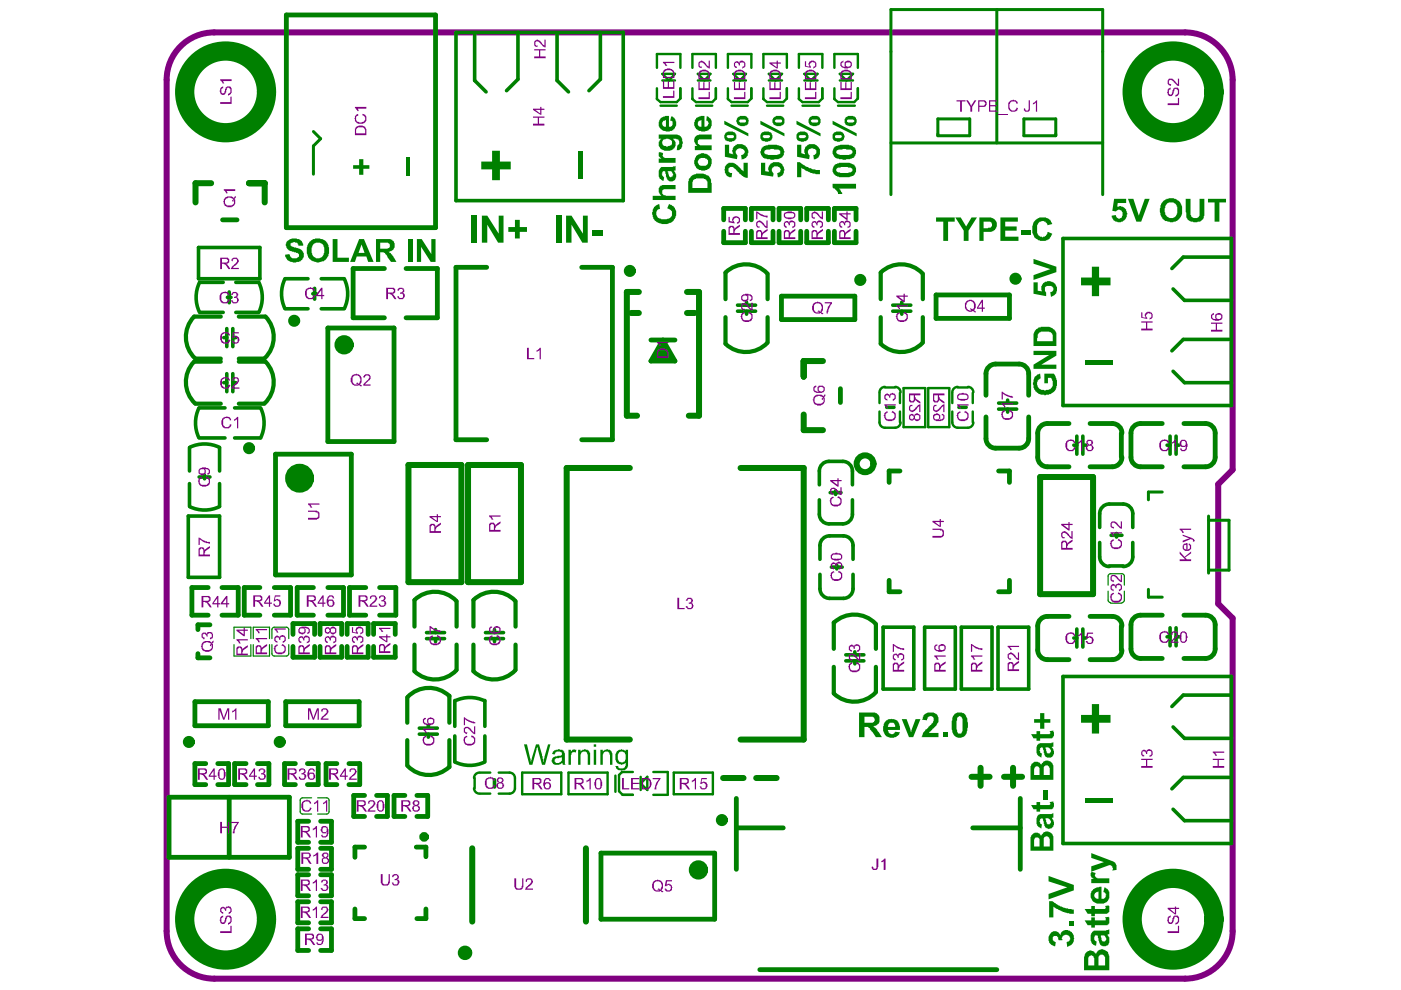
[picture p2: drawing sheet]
<svg xmlns="http://www.w3.org/2000/svg" width="297mm" height="210mm" viewBox="0 0 297 210" stroke-linecap="round" stroke-linejoin="round" font-family="sans-serif">
<path d="M37.9 10.2a10.1 10.1 0 0 1 7.5-3.3h205.9a10.1 10.1 0 0 1 10 10v82.7l-3 3.1v25.3l3 3.1v66.3a10.1 10.1 0 0 1-10 10.1h-205.9a10.1 10.1 0 0 1-10.1-10.1v-180.5a10 10 0 0 1 2.6-6.7z" fill="none" stroke="#800080" stroke-width="1.3"/>
<g fill="none" stroke="#008000" stroke-width="1">
<path d="M60.7 3.2h31.6v45.1h-31.6zM47.2 46.6h3.1M81.5 56.9h-6.6v10.5h6.6M86.1 56.9h6.6v10.5h-6.6M103.2 56.7h-6.5v36.5h6.5M123.3 56.7h6.5v36.5h-6.5M153.4 46.6v-2.4h4.6v2.4M153.4 49v2.5h4.6v-2.5M159.3 49v2.5h4.6v-2.5M159.3 46.6v-2.4h4.6v2.4M165.2 49v2.5h4.6v-2.5M165.2 46.6v-2.4h4.6v2.4"/>
<path d="M171 49v2.5h4.6v-2.5M171 46.6v-2.4h4.6v2.4M176.9 49v2.5h4.6v-2.5M176.9 46.6v-2.4h4.6v2.4M69.5 69.5h14v24.1h-14zM138 72.1h5.1M140.6 72.1l2.5 4.4h-5.1zM165.7 62.8h15.5v5h-15.5zM198.5 62.5h15.5v5h-15.5zM209 79.2v4.6M211.1 77.2h5M218.1 79.2v4.6"/>
<path d="M58.4 96.3h16.1v25.6h-16.1zM178.2 82.4v2.9M190.8 99.9h-2.3v2.4M209 88.4v4.6M211.1 95h5M211.7 99.9h2.3v2.4M218.1 88.4v4.6M220 91.8v5.1M222.1 99h4.5M222.1 89.8h4.5M231.1 99h4.7M231.1 89.8h4.7"/>
<path d="M237.7 91.8v5.1M239.8 91.8v5.1M241.8 99h4.6M241.8 89.8h4.6M251 99h4.6M251 89.8h4.6M257.6 91.8v5.1M42 138.6v.9h2.5M44.1 124.6h-3.4v5.8h3.4M44.5 132.5h-2.5v1M47.1 124.6h3.4v5.8h-3.4M55.1 124.6h-3.3v5.8h3.3"/>
<path d="M58.2 124.6h3.4v5.8h-3.4M62.1 134.5v-2.3h4.6v2.3M62.1 137.1v2.3h4.6v-2.3M66.5 124.6h-3.5v5.8h3.5M67.9 134.5v-2.3h4.5v2.3M67.9 137.1v2.3h4.5v-2.3M69.5 124.6h3.3v5.8h-3.3M73.6 137.1v2.3h4.5v-2.3M73.6 134.5v-2.3h4.5v2.3M77.5 124.6h-3.4v5.8h3.4M79.2 137.1v2.3h4.6v-2.3M79.2 134.5v-2.3h4.6v2.3"/>
<path d="M80.5 124.6h3.4v5.8h-3.4M188.5 123v2.5h2.3M214 123v2.5h-2.3M220 132.7v5.1M222.1 139.9h4.5M222.1 130.7h4.5M231.1 139.9h4.7M231.1 130.7h4.7M237.7 132.7v5.1M239.8 132.5v5.1M241.8 130.4h4.6M241.8 139.6h4.6"/>
<path d="M251 130.4h4.6M251 139.6h4.6M257.6 132.5v5.1M41.3 148.8h15.6v5.1h-15.6zM60.6 148.8h15.5v5.1h-15.5zM35.8 169h25.5v12.8h-25.5zM43.6 161.9h-2.3v4.5h2.3M46.2 161.9h2.3v4.5h-2.3M48.6 169v12.8M52.2 161.9h-2.5v4.5h2.5M54.6 161.9h2.4v4.5h-2.4M62.6 161.9h-2.3v4.5h2.3"/>
<path d="M65.2 161.9h2.3v4.5h-2.3M65.4 174.1h-2.3v4.5h2.3M65.4 179.9h-2.3v4.4h2.3M68 174.1h2.3v4.5h-2.3M68 179.9h2.3v4.4h-2.3M71.4 161.9h-2.3v4.5h2.3M74 161.9h2.3v4.5h-2.3M77.3 179.6h-2v2.2M77.3 168.7h-2.3v4.4h2.3M79.8 168.7h2.3v4.4h-2.3M85.8 168.7h-2.3v4.4h2.3M88.3 179.6h2v2"/>
<path d="M88.4 168.7h2.3v4.4h-2.3M156.1 169.3v15M156.1 175.5h10M206.2 175.5h10.1M216.3 169.3v15M65.4 196.9h-2.3v4.6h2.3M65.4 185.5h-2.3v4.4h2.3M65.4 191.2h-2.3v4.5h2.3M68 196.9h2.3v4.6h-2.3M68 185.5h2.3v4.4h-2.3M68 191.2h2.3v4.5h-2.3M75.3 192.7v2.1h2"/>
<path d="M90.3 192.7v2.1h-1.9M127.4 180.9h24.1v14h-24.1zM161.1 205.6h50.2"/>
</g>
<g fill="none" stroke="#008000" stroke-width=".77">
<path d="M96.7 6.9h35.4v35.6h-35.4zM100.6 7v10.1l2.5 2.4M109.8 6.9v9.9l-2.4 2.4M118.1 7v10.1l2.4 2.4M127.3 6.9v9.9l-2.4 2.4M42.1 52.5h13v6.6h-13zM42.3 59.9h5M50 59.9h4.8M60.5 59.1h4.8M68.1 59.1h4.9M225.4 50.6h35.7v35.4h-35.7zM261 54.5h-10.1l-2.4 2.4"/>
<path d="M42.3 66.2h5M47.4 71.6h.7M48.1 69.7v3.8M48.1 79.2v3.8M48.2 63h.8M48.6 61.9v2.3M49.4 69.7v3.8M49.4 79.2v3.8M49.4 71.6h.6M50 66.2h4.8M60.5 65.5h4.8M66.3 62.3h.8"/>
<path d="M66.7 61.1v2.3M68.1 65.5h4.9M156.4 66h3.8M156.4 64.7h3.8M158.3 64.1v.6M158.3 66v.6M189.3 66h3.8M189.3 64.7h3.8M191.2 64.1v.6M191.2 66v.6M248.7 78.7l2.4 2.4h10M248.7 61.3l2.4 2.4h10"/>
<path d="M261 72h-10.1l-2.4 2.4M40.2 94.9v5M42.2 86.5h5.5M42.2 92.9h5.5M46.6 94.9v5M47.4 81.1h.7M49.4 81.1h.6M49.7 86.5h5.5M49.7 92.9h5.5M173.7 99.9v2.9M175.8 97.8h2.9M180.7 99.9v2.9"/>
<path d="M188 86.4h1.5M203.3 86.4h1.5M211.7 86.7h3.9M211.7 85.5h3.9M213.6 84.8v.7M213.6 86.7v.7M227.7 94.4h.6M228.3 92.5v3.8M229.6 94.4h.6M229.6 92.5v3.8M247.4 94.4h.7M248.1 92.5v3.8"/>
<path d="M249.4 94.4h.6M249.4 92.5v3.8M39.9 109.4h6.7v13h-6.7zM40.2 102.5v4.9M42.2 101.1h2.3M43.4 100.8v.7M46.6 102.5v4.9M173.7 106v3M173.8 115.7v2.9M175.8 111.1h2.9M175.9 113.6h2.9M176 104.4h2.3"/>
<path d="M177.2 104.1v.7M177.4 119.9v.7M180.7 106v3M180.9 115.7v2.9M233.2 108.9v2.9M233.2 115v3.1M235.2 120h2.9M235.2 106.9h2.9M235.6 113.5h2.3M236.7 113.1v.8M240.2 108.9v2.9M240.2 115v3.1"/>
<path d="M90.4 134.1h3.9M90.4 135.4h3.9M92.3 133.5v.6M92.3 135.4v.6M102.9 134.1h3.9M102.9 135.4h3.9M104.8 133.5v.6M104.8 135.4v.6M173.8 121.8v3M175.9 126.9h2.9M176.3 120.2h2.3M179.3 138.8h3.9"/>
<path d="M180.9 121.8v3M181.2 138.2v.6M187.2 133h6.5v13.1h-6.5zM196 133h6.5v13.1h-6.5zM203.8 133h6.5v13.1h-6.5zM211.6 133h6.5v13.1h-6.5zM227.7 135.3h.6M228.3 133.4v3.8M229.6 135.3h.6M229.6 133.4v3.8M247.4 135h.7M248.1 133.1v3.8"/>
<path d="M249.4 135h.6M249.4 133.1v3.8M88.9 155.7h3.8M88.9 154.4h3.8M90.8 153.7v.7M90.8 155.7v.6M96.4 148.5v5.5M96.4 156v5.5M102.8 148.5v5.5M102.8 156v5.5M179.3 140.1h3.9M181.2 140.1v.7"/>
<path d="M225.4 143.4h35.7v35.4h-35.7zM248.7 154.1l2.4 2.4h10M261 147.4h-10.1l-2.4 2.4M104.8 165.3v1.6M248.7 171.6l2.4 2.4h10M261 164.8h-10.1l-2.4 2.4"/>
</g>
<g fill="none" stroke="#008000" stroke-width=".89">
<path d="M153.8 57.8v5.6M162.7 58.1v5.3M186.7 57.8v5.6M195.7 58.1v5.3M41.2 76.7h5.6M41.2 67.1h5.6M41.5 76h5.3M50.6 76.7h5.6M50.6 76h5.4M50.6 67.1h5.6M153.8 67.3v5.6M162.7 67.3v5.3"/>
<path d="M186.7 67.3v5.6M195.7 67.3v5.3M41.5 85.6h5.3M50.6 85.6h5.4M87.9 127.2v5.7M87.9 136.7v5.6M96.8 127.5v5.4M96.8 136.7v5.3M100.4 127.2v5.7M100.4 136.7v5.6M109.3 127.5v5.4M109.3 136.7v5.3"/>
<path d="M176.8 132v5.6M185.7 132.3v5.3M86.3 147.9v5.3M86.3 156.9v5.4M95.3 147.5v5.7M95.3 156.9v5.8M176.8 141.4v5.6M185.7 141.4v5.3"/>
</g>
<g fill="none" stroke="#008000" stroke-width="1.3">
<path d="M44.8 38.8h-3.3v4.1M52.8 38.8h3.3v4.1M133.8 66.4h1.7M135.5 61.9h-2.6v26.2h2.2M140.6 74.5l-.3 1.4h1.8l-1.5-2.8-1.6 3.2M145.7 61.9h2.5v26.2h-2.2M145.7 66.4h1.6M174.5 76.5h-4.1v3.4M86.6 98.6h11.2v24.8h-11.2zM99.2 98.6h11.3v24.8h-11.3zM133.5 99.2h-13.4v57.6h13.4M157 99.2h13.4v57.6h-13.4"/>
<path d="M170.4 87.9v3.3h4.1M220.5 101.1h11.3v24.9h-11.3zM100.1 179.9v15.5M124.2 179.9v15.5M153.3 165h4.3"/>
</g>
<g fill="none" stroke="#008000" stroke-width=".26">
<path d="M49.6 135.4v-2.4h3.6v2.4M49.6 136.7v2.4h3.6v-2.4M53.7 136.7v2.4h3.4v-2.4M53.7 135.4v-2.4h3.4v2.4M57.7 133.5v1.9M57.7 136.7v1.9M58.2 139.1h2.5M58.2 133h2.5M61.2 133.5v1.9M61.2 136.7v1.9M234.9 122.2v1.9M234.9 125.3v1.9"/>
<path d="M235.5 127.9h2.4M235.5 121.6h2.4M238.4 122.2v1.9M238.4 125.3v1.9M63.6 169.7v2.4M64.2 169.2h1.9M64.2 172.6h1.9M67.3 169.2h2M67.3 172.6h2M69.8 169.7v2.4"/>
</g>
<path d="M211.3 2v28.3M66.5 27.9l1.5 1.5-1.5 1.5v6M188.9 30.3h44.9M198.8 25.2h6.8v3.6h-6.8zM217.1 25.2h6.7v3.6h-6.7zM188.9 41.3v-39.3h44.9v39.3M246.4 104.3h-2.9v1.7M256.2 110.3h4.4v10.6h-4.4M256.2 109.4v12.1M243.5 125v1.6h2.9" fill="none" stroke="#008000" stroke-width=".64"/>
<g fill="none" stroke="#008000" stroke-width=".51">
<path d="M139.3 14.4v-2.9h5v2.9M139.3 18.7v2.3l.7 .6h3.5l.8-.7v-2.2M140.4 17.1h2.7M140.4 15.7h2.7l-1.3 1.4zM146.8 14.4v-2.9h5v2.9M146.8 18.7v2.3l.8 .6h3.4l.8-.7v-2.2M148 17.1h2.6M148 15.7h2.6l-1.2 1.4zM154.3 14.4v-2.9h5v2.9M154.3 18.7v2.3l.8 .6h3.4l.8-.7v-2.2M155.5 17.1h2.7M155.5 15.7h2.7l-1.3 1.4z"/>
<path d="M161.9 18.7v2.3l.7 .6h3.5l.7-.7v-2.2M161.9 14.4v-2.9h4.9v2.9M163 17.1h2.8M163 15.7h2.8l-1.4 1.4zM169.4 18.7v2.3l.7 .6h3.5l.8-.7v-2.2M169.4 14.4v-2.9h5v2.9M170.5 17.1h2.8M170.5 15.7h2.8l-1.4 1.4zM176.9 18.7v2.3l.8 .6h3.4l.8-.7v-2.2M176.9 14.4v-2.9h5v2.9M178.1 17.1h2.8M178.1 15.7h2.8l-1.4 1.4z"/>
<path d="M140 22.4h3.5M147.6 22.4h3.4M155.1 22.4h3.4M162.6 22.4h3.5M170.1 22.4h3.6M177.7 22.4h3.5M186.5 83.3v2.2M186.5 87.3v2.2M187.6 90.7h2.2M187.6 82.2h2.2M190.8 83.3v2.2M190.8 87.3v2.2"/>
<path d="M191.6 82.3h4.6v8.3h-4.6zM196.8 82.3h4.5v8.3h-4.5zM201.9 83.3v2.2M201.9 87.3v2.2M203.1 90.7h2.1M203.1 82.2h2.1M206.2 83.3v2.2M206.2 87.3v2.2M100.6 165v2.1M101.8 168.3h2.2M101.8 163.8h2.2M105.7 168.3h2.3"/>
<path d="M105.7 163.8h2.3M109.2 165v2.1M110.7 163.8h8.3v4.6h-8.3zM120.5 163.8h8.3v4.6h-8.3zM130.5 164.4v3.5M134.2 163.7h-2.3l-.7 .6v3.5l.8 .7h2.2M135.8 166.1l1.4-1.4v2.8zM135.8 164.7v2.8M138.5 163.7h3.1v4.8h-3.1M142.9 163.8h8.2v4.6h-8.2z"/>
</g>
<g fill="#008000">
<path d="M86.2 33.5h.7v3.8h-.7z"/>
<path d="M102 34.3h2.3v-2.3h1.7v2.3h2.3v1.6h-2.3v2.3h-1.7v-2.3h-2.3z"/>
<path d="M122.6 32h.9v5.8h-.9z"/>
<path d="M154.1 34.8l.2-.2a1.67 1.67 0 0 1 2.1 .5l1.2 1.2v-1.8h.9v3.2h-.2a4 4 0 0 1-2.1-1.5l-.5-.5a.73 .73 0 0 0-1-.2 .73 .73 0 0 0-.1 1.1l.6 .1-.1 1-.1-.1a1.29 1.29 0 0 1-1.3-1.4l-.1-.2 .1-.7z"/>
<path d="M153.7 30.7h.9v1.8l.9 .2-.1-.1a1.65 1.65 0 0 1 .6-1.8 1.65 1.65 0 0 1 1.9 0 1.61 1.61 0 0 1 .3 2.6v.1l-.9 .4-.2-1a.88 .88 0 0 0 .8-.9h-.1a.94 .94 0 0 0-1.1-.5 .94 .94 0 0 0-.7 1l.4 .5-.2 .7-2.5-.5z"/>
<path d="M161.3 34.5h.9v1.8l.8 .1a1.59 1.59 0 0 1 .5-1.7 1.59 1.59 0 0 1 1.8-.2 1.8 1.8 0 0 1 .6 2.7l-.6 .2v.2h-.4l-.1-.9a.71 .71 0 0 0 .7-.7 .71 .71 0 0 0-.6-.7 .89 .89 0 0 0-1.1 .3 .89 .89 0 0 0 .2 1.2l-.1 .6-2.6-.3z"/>
<path d="M153.8 28.1h.1a1.75 1.75 0 0 1 2.1 .2l.1 .4a.95 .95 0 0 1-.9 1.2v.2l-.7-.2a.96 .96 0 0 1-.9-.5 .96 .96 0 0 1 .1-1zM154.1 28.8v.1a.86 .86 0 0 0 1.1 .4 .34 .34 0 0 0 .4-.4 .34 .34 0 0 0-.5-.2h-.9zM153.6 25.6l5.1 2.7v.6l-5.1-2.5zM156.2 25.1h.2a1.46 1.46 0 0 1 2-.3l.3 .4a.99 .99 0 0 1-.7 1.4 1.2 1.2 0 0 1-1.8-.6l-.1-.1zM156.6 25.6l.2 .1a.66 .66 0 0 0 .8 .3 .39 .39 0 0 0 .6-.5 .38 .38 0 0 0-.7-.2 .57 .57 0 0 0-.7 .3z"/>
<path d="M161.5 31.3a4.4 4.4 0 0 1 4.2-.2l.2 .1 .3 .5a1.61 1.61 0 0 1-1.8 2h-.1a3.7 3.7 0 0 1-2.7-.5l-.1-.3a.9 .9 0 0 1 0-1.3zM162.1 32v.1a.46 .46 0 0 0 .1 .5 .46 .46 0 0 0 .4 .1l.1 .2h2.1l.1-.2a.47 .47 0 0 0 .5-.3 .47 .47 0 0 0-.2-.6l-.2-.1-1.6-.1-.1 .1h-.8z"/>
<path d="M161.3 28.3a1.92 1.92 0 0 1 2.3 0v.2a.89 .89 0 0 1 .1 1 .89 .89 0 0 1-.8 .4v.2l-.8-.2a.68 .68 0 0 1-.8-.5h-.1zM161.7 28.8a.48 .48 0 0 0 .7 .5h.1a.51 .51 0 0 0 .5 0 .51 .51 0 0 0 .3-.5l-.2-.1h-1.2zM161.2 25.6l5.1 2.7v.6l-5.1-2.5zM163.9 25.1a1.66 1.66 0 0 1 2.2-.3v.2a.96 .96 0 0 1 .2 .9 .96 .96 0 0 1-.7 .7v.1h-.6a1.11 1.11 0 0 1-1.2-1.1zM164.3 25.6a.77 .77 0 0 0 1 .4 .38 .38 0 0 0 .5-.5 .38 .38 0 0 0-.6-.2h-.7z"/>
</g>
<path d="M206 164.7h3.8M207.9 162.8v3.8M212.9 164.7h3.8M214.8 162.8v3.8" fill="none" stroke="#008000" stroke-width="1.3"/>
<g fill="#008000">
<path d="M100 45.7h1.1v5.8h-1.1z"/>
<path d="M102.2 45.7h1.1l2.4 3.8v-3.8h1.1v5.8h-1.2l-2.3-3.9v3.9h-1.1z"/>
<path d="M109.2 46.6h1v1.5h1.5v1.1h-1.5v1.4h-1v-1.4h-1.4v-1.1h1.4z"/>
<path d="M117.9 45.7h1.1v5.8h-1.1z"/>
<path d="M120 45.7h1.2l2.4 3.8v-3.8h1v5.8h-1.1l-2.3-3.9v3.9h-1.2z"/>
<path d="M125.6 48.8h2.2v1.1h-2.2z"/>
</g>
<path d="M160.3 165h4.4" fill="none" stroke="#008000" stroke-width="1.3"/>
<g fill="#008000">
<path d="M230.1 169.3h5.9v.9h-5.9z"/>
<path d="M229.2 151.6h2.3v-2.3h1.5v2.3h2.5v1.6h-2.5v2.3h-1.5v-2.3h-2.3z"/>
<path d="M229.2 58.8h2.3v-2.2h1.5v2.2h2.5v1.7h-2.5v2.3h-1.5v-2.3h-2.3z"/>
<path d="M198.5 46.1h3.9v.9h-1.4v4.1h-1v-4.1h-1.5z"/>
<path d="M202.5 46.1h1.2l1.1 1.9 1.2-1.9h1.1l-1.8 2.8v2.2h-1v-2.2z"/>
<path d="M212.1 46.1h3.7v.9h-2.7v1h2.5v.9h-2.5v1.3h2.8v.9h-3.8z"/>
<path d="M216.6 48.8h1.9v.9h-1.9z"/>
<path d="M219.5 46.6a2.42 2.42 0 0 1 3.3 .3l.3 .6-1 .3a.66 .66 0 0 0-.7-.8 1.11 1.11 0 0 0-1.5 .8v.3a1.84 1.84 0 0 0 .6 2.1 1.09 1.09 0 0 0 1.6-.9l.1-.1 .9 .3v.2a2.17 2.17 0 0 1-3.8 .5 3.3 3.3 0 0 1 .1-3.3z"/>
<path d="M74.9 35h1.2v-1.3h.9v1.3h1.3v.8h-1.3v1.3h-.9v-1.3h-1.2z"/>
<path d="M147.3 29l.9-.5h2.7v1h-2.2a.51 .51 0 0 0-.5 .1 .51 .51 0 0 0-.2 .5 .66 .66 0 0 0 .6 .7h2.3v1h-3.6v-.9h.5l-.6-.8z"/>
<path d="M138.6 43.9l.4-.3 .8-.3 .1 1a.48 .48 0 0 0-.6 .5h-.1a1.17 1.17 0 0 0 .8 1.6 1.98 1.98 0 0 0 2.5-.7 1.15 1.15 0 0 0-1.1-1.5l.4-.9a1.99 1.99 0 0 1 1.1 3.3 2.5 2.5 0 0 1-3.2 .7 2.19 2.19 0 0 1-1.4-2.2z"/>
<path d="M139.8 39.6l.6-.4h2.8v.9h-2a.51 .51 0 0 0-.5 0 .51 .51 0 0 0-.3 .5l-.1 .2 .1 .1a.48 .48 0 0 0 .7 .5l.1 .1h2v.9h-4.8v-.9h1.8v-.1a1.39 1.39 0 0 1-.4-1.8z"/>
<path d="M139.7 32.3l.1-.1 .9 .3a.65 .65 0 0 0 0 .8 .65 .65 0 0 0 .7 .2h1.8v1h-3.5v-.9h.5v-.1a.89 .89 0 0 1-.5-1.2z"/>
<path d="M169 34.4h.6l.3 .2a3.9 3.9 0 0 0 2 1.1l.4 .2 1.5 .1v.9h-.8l-.2-.1a5.8 5.8 0 0 1-2.5-1l-.4-.3v2.1h-.9z"/>
<path d="M169 30.7h.9v1.8l.8 .2a1.59 1.59 0 0 1 .5-1.9 1.59 1.59 0 0 1 2 .1l.1 .2a1.39 1.39 0 0 1 .4 1.9l-.1 .4-1 .5-.2-1a.64 .64 0 0 0 .7-.7 .64 .64 0 0 0-.7-.6v-.1a.89 .89 0 0 0-.9 .3 .89 .89 0 0 0-.1 .9l.3 .3-.2 .7-2.5-.5z"/>
<path d="M176.5 39h5v1h-3.6l.7 .9v.2h-.9v-.2a1.53 1.53 0 0 0-1-1l-.2-.2z"/>
<path d="M222.8 197.7a1.21 1.21 0 0 1 1.9 .5l.2-.1a1.27 1.27 0 0 1 2.1-.5 1.81 1.81 0 0 1 .7 1.8 1.81 1.81 0 0 1-1.4 1.4l-.2-1.1 .4-.1a.76 .76 0 0 0 .4-.9 .76 .76 0 0 0-.9-.5 .77 .77 0 0 0-.7 .3 .77 .77 0 0 0-.1 .9h-.7l-.1-.3a.61 .61 0 0 0-.8-.6 .61 .61 0 0 0-.4 .9l.6 .3-.1 .9a1.46 1.46 0 0 1-1.3-2.1z"/>
<path d="M226.6 195.3h1.1v1h-1.1z"/>
<path d="M222.4 191.1h.8l1.2 .9h.2a3.7 3.7 0 0 0 2.4 .7l.7 .2v.8a6.3 6.3 0 0 1-3.6-1l-.8-.5v2.3h-.9z"/>
<path d="M222.3 185.7l5.4 1.9v1.2l-5.4 1.9v-1.2l4-1.4-4-1.2z"/>
<path d="M218.6 155.7h1.2v-.7h.7v.7h1.6a.36 .36 0 0 0 .5 0 .36 .36 0 0 0 0-.6v-.1l.7-.1a1.36 1.36 0 0 1-.2 1.6h-2.6v.6h-.7v-.6h-.7z"/>
<path d="M219.3 152.5h1.2v-1.3h.9v1.3h1.3v.7h-1.3v1.3h-.9v-1.3h-1.2z"/>
<path d="M218.6 170.7h1.2v-.6h.7v.6h1.6a.36 .36 0 0 0 .5 0 .36 .36 0 0 0 0-.5v-.1l.7-.2 .2 .8a1 1 0 0 1-1.4 .9h-1.6v.5h-.7v-.5h-.7z"/>
<path d="M221.2 167.6h.9v1.9h-.9z"/>
<path d="M230.1 76.4h5.9v.9h-5.9z"/>
<path d="M219.4 79.9l.6-.5 .5-.2 .2 1a.9 .9 0 0 0-.8 .8 1.36 1.36 0 0 0 1.4 1.7 1.48 1.48 0 0 0 1.7-.6 1.48 1.48 0 0 0 0-1.7l-.2-.3h-.6v1.2h-.8v-2.1h2.1v.2a3.1 3.1 0 0 1 .3 3.1l-.1 .2a2 2 0 0 1-1.6 1h-.2a2.64 2.64 0 0 1-2.6-1.2l-.3-1.4z"/>
<path d="M219.1 74.4h4.9v1l-3.2 1.9h3.2v.9h-4.9v-.9l3.3-2h-3.3z"/>
<path d="M219.1 59.9h.9v1.7l.9 .2-.1-.8a1.51 1.51 0 0 1 2.2-1.3 1.65 1.65 0 0 1 1.1 1.7 1.65 1.65 0 0 1-1.3 1.5l-.1-1a.59 .59 0 0 0 .6-.5 .59 .59 0 0 0-.3-.6v-.2h-.4a.84 .84 0 0 0-.9 .3 .84 .84 0 0 0-.2 .9l.3 .2v.8l-2.7-.5z"/>
<path d="M219.1 54.9l4.9 1.7v1.1l-4.9 1.7v-1.1l3.6-1.2-3.6-1.2z"/>
<path d="M111.1 157.8h.6l.9 3.7 1-3.7h.7l.7 2.6 .2 1.1h.1v-.6l.9-3.1h.5l-1.1 4.4h-.7l-1-3.9-1 3.9h-.7z"/>
<path d="M120.5 159h.5v.5l.3-.5 .4-.2 .5 .2-.1 .6a.53 .53 0 0 0-.6-.1 .53 .53 0 0 0-.3 .5l-.2 .1v2.1h-.5z"/>
<path d="M122.6 159h.5v.5l.5-.5a.99 .99 0 0 1 1.4 .6h.1v2.6h-.5v-2.1a.77 .77 0 0 0-.8-.7 .77 .77 0 0 0-.7 .8v2h-.5z"/>
<path d="M127.3 159h.5v.5l.5-.5a1.11 1.11 0 0 1 1.5 .7v2.5h-.5v-2.2h-.1a.64 .64 0 0 0-.6-.7 .64 .64 0 0 0-.7 .6l-.1 .1v2.2h-.5z"/>
<path d="M60.7 51.3a2.42 2.42 0 0 1 2.9-.5l.4 .4 .3 .9h-1l-.2-.5-.3-.1a.79 .79 0 0 0-1.1 .1 .36 .36 0 0 0-.1 .4 .36 .36 0 0 0 .4 .2v.1h.2a3.9 3.9 0 0 1 2.1 1.1l.1 .3a.95 .95 0 0 1-.2 1.1 .83 .83 0 0 1-.8 .7h-.1a2.16 2.16 0 0 1-2.7-1l-.1-.5 .8-.1 .2 .1a1.06 1.06 0 0 0 .8 .8 1.06 1.06 0 0 0 1.1-.4v-.3a.48 .48 0 0 0-.6-.5v-.1l-.7-.1a1.56 1.56 0 0 1-1.5-1.3z"/>
<path d="M70.5 50.7h1.1v3.9h2.4v.9h-3.5z"/>
<path d="M86.5 50.7h1v4.8h-1z"/>
<path d="M88.4 50.7h1l2.1 3.2v-3.2h.8v4.8h-1l-2-3.2v3.2h-.9z"/>
<path d="M191.2 152.5h1l.9 2.6h.1v-.3l.9-2.3h1l-1.5 3.8h-.9z"/>
<path d="M195.8 151.7a2.16 2.16 0 0 1 2.9-.1 1.99 1.99 0 0 1-.6 2.7l-1.2 1.1h2.1v.9h-3.6a5.3 5.3 0 0 1 1.8-2.4v-.2a1.48 1.48 0 0 0 .6-1.7h-.1a.77 .77 0 0 0-.8 0 .77 .77 0 0 0-.4 .7l-1-.1z"/>
<path d="M199.9 155.3h1v1h-1z"/>
<path d="M236.2 42.2h2.6v.8h-1.8l-.1 .9v-.1a1.7 1.7 0 0 1 2.1 1.4 1.96 1.96 0 0 1-2 1.9l-.1-.1a1.33 1.33 0 0 1-1.2-1.3l.9-.1a.7 .7 0 0 0 .7 .8 .7 .7 0 0 0 .7-.8 .81 .81 0 0 0-.3-.9 .81 .81 0 0 0-1 0l-.1 .1-.8-.1z"/>
<path d="M239.1 42.2h1.2l1.1 3.5 1.3-3.5h1l-1.7 4.8h-1.1z"/>
<path d="M251.4 42.2h1v2.6a1.06 1.06 0 0 0 .6 1.3 1.06 1.06 0 0 0 1.3-.4v-3.5h1v2.6a2.05 2.05 0 0 1-.8 2.2h-.2a3.2 3.2 0 0 1-2.1-.1l-.7-.8z"/>
<path d="M256.1 42.2h3.8v.7h-1.4v4.1h-1v-4.1h-1.4z"/>
<path d="M230 195.1h1.4v-.6h.7v.6h1.7a.42 .42 0 0 0 .5 0 .42 .42 0 0 0 .1-.5l-.1-.1 .8-.1 .1 .5a.96 .96 0 0 1-.2 1.1 .96 .96 0 0 1-1.1 .2h-1.8v.5h-.7v-.5h-.8z"/>
<path d="M230 192.7h1.4v-.6h.7v.6h1.6a.51 .51 0 0 0 .7-.4l-.1-.2 .8-.1 .1 .5a.96 .96 0 0 1-.2 1.1 .96 .96 0 0 1-1.1 .1h-1.8v.6h-.7v-.6h-.8z"/>
<path d="M231.4 184.8l.9 .3a.84 .84 0 0 0 .1 .9 .84 .84 0 0 0 .9 .2h1.9v1h-3.8v-.8h.5l-.1-.2a.82 .82 0 0 1-.4-1.2z"/>
<path d="M231.4 180.9l4.3 1.6a1.44 1.44 0 0 1 1 1.9l-.9 .2a.79 .79 0 0 0-.1-1l-.5-.2-3.8 1.4v-1.1l2.6-.9-2.6-.9z"/>
<path d="M207.6 46.1h1.8a1.62 1.62 0 0 1 1.9 1.9 1.59 1.59 0 0 1-1.7 1.2h-1.1v1.9h-.9zM208.5 47v1.4h.9l.2-.1a.65 .65 0 0 0 .7-.7 .65 .65 0 0 0-.7-.6z"/>
<path d="M146.4 37.4a3.4 3.4 0 0 1 4 0l.4 .7 .1 .7v2.1h-5v-2.4l.1-.5zM146.9 38.2l-.1 1.7h3.2v-.8a1.19 1.19 0 0 0-1.5-1.3h-.9v.2z"/>
<path d="M147.6 33.1l.1-.1a2.43 2.43 0 0 1 2.3-.3 1.83 1.83 0 0 1 .4 3l-.2 .1a1.9 1.9 0 0 1-2.2 0 1.9 1.9 0 0 1-.7-2.2zM148.1 33.9a.89 .89 0 0 0 .1 .9 .89 .89 0 0 0 .9 .3 .84 .84 0 0 0 1-.6 .84 .84 0 0 0-.7-1h-.3a.91 .91 0 0 0-1 .4z"/>
<path d="M147.6 25.1l1-.5h.8v2.3a.87 .87 0 0 0 .8-.7l-.1-.5-.4-.1 .2-1a1.72 1.72 0 0 1 1 1.9 1.72 1.72 0 0 1-1.7 1.4l-.6-.1a1.57 1.57 0 0 1-1.4-1.3v-.6h.1v-.4zM148.1 25.7v.2a.65 .65 0 0 0 0 .7 .65 .65 0 0 0 .6 .3v-1.4z"/>
<path d="M139.9 35.7h.1a.66 .66 0 0 1 .9-.3h1.7l.6-.3v1.1h-.3l.1 .1a1.39 1.39 0 0 1-.1 2h-.2a.89 .89 0 0 1-.9 .1 .89 .89 0 0 1-.5-.8l-.2-.8a.36 .36 0 0 0-.4-.5 .36 .36 0 0 0-.3 .5h-.1l.1 .5 .4 .3-.1 .7a1.37 1.37 0 0 1-1-1.5v-.6zM141.6 36.3l.2 .8a.39 .39 0 0 0 .3 .5 .39 .39 0 0 0 .5-.4h.1l-.1-.5a.77 .77 0 0 0-1-.4z"/>
<path d="M139.7 28.5h3.3a1.36 1.36 0 0 1 1.6 1.4l.2 .5-.3 .8a.65 .65 0 0 1-.8 .6h-.2l.1-1a.75 .75 0 0 0 .4-.8 .75 .75 0 0 0-.8-.6h-.5v.1a1.31 1.31 0 0 1-.1 2.2l-.3 .1a2.17 2.17 0 0 1-2.4-.5 1.39 1.39 0 0 1 .3-1.9h-.5zM140.6 29.7l-.3 .6h.1a.55 .55 0 0 0 .2 .6 .55 .55 0 0 0 .6 0v.2l.5-.2a.66 .66 0 0 0 .8-.6 .87 .87 0 0 0-.9-.9z"/>
<path d="M140 25.1l1.1-.5h.7v2.3a.7 .7 0 0 0 .8-.5 .7 .7 0 0 0-.3-.8h-.2l.2-1 .2 .1a1.62 1.62 0 0 1 .9 1.8v.1a1.8 1.8 0 0 1-2.1 1.3 1.71 1.71 0 0 1-1.5-2.4zM140.4 25.9l-.1 .3h.1a.55 .55 0 0 0 .2 .6 .55 .55 0 0 0 .6 .1v-1.4l-.5 .1z"/>
<path d="M169 28.3a1.72 1.72 0 0 1 2.2 0 1.11 1.11 0 0 1 .1 1.2 1.11 1.11 0 0 1-1.2 .6h-.3v-.2a.95 .95 0 0 1-.9-1.2zM169.4 28.8a.57 .57 0 0 0 .3 .5 .57 .57 0 0 0 .6 0 .42 .42 0 0 0 .5-.1 .42 .42 0 0 0 0-.5h-1.3zM168.9 25.6l5.1 2.7v.6l-5.1-2.5zM171.7 24.8a1.99 1.99 0 0 1 2.1 .2 1.27 1.27 0 0 1-.3 1.6 1.63 1.63 0 0 1-2-.4l-.1-.9zM171.9 25.5a.79 .79 0 0 0 1.2 .5 .34 .34 0 0 0 .4-.4 .34 .34 0 0 0-.5-.3z"/>
<path d="M176.8 35.1a3.2 3.2 0 0 1 2.7-.6l.9 .1a1.3 1.3 0 0 1 1.1 1.4v.4a2.24 2.24 0 0 1-2.7 1.2 2.38 2.38 0 0 1-2.1-.9l-.2-.9zM177.4 35.7a.59 .59 0 0 0 0 .6 .59 .59 0 0 0 .7 .3l.5 .1a2.8 2.8 0 0 0 2.1-.4 .63 .63 0 0 0-.1-.7 .63 .63 0 0 0-.8-.1l-.1-.1h-1.4z"/>
<path d="M176.8 31.3a4.2 4.2 0 0 1 4.1-.2 1.44 1.44 0 0 1 .1 2.3v.1l-.8 .2h-.7l-.2 .2a4 4 0 0 1-2.4-.7l-.4-.6v-.6zM177.4 31.8v.2a.51 .51 0 0 0 0 .5 .51 .51 0 0 0 .5 .2l.7 .2a2.46 2.46 0 0 0 2.1-.4 .63 .63 0 0 0-.1-.7 .63 .63 0 0 0-.8-.1l-1.1-.1z"/>
<path d="M176.7 28.3a1.71 1.71 0 0 1 2.2 .1v.1a1.09 1.09 0 0 1-.8 1.6h-.7v-.2a.95 .95 0 0 1-.9-1.2zM177 28.8a.48 .48 0 0 0 .7 .5 .69 .69 0 0 0 .9-.4l-.3-.2h-1.1zM176.5 25.6l5.1 2.7v.6l-5.1-2.5zM179.2 25a2.09 2.09 0 0 1 2-.3 1.25 1.25 0 0 1-.1 1.9 1.58 1.58 0 0 1-2-.5zM179.6 25.5a.57 .57 0 0 0 .3 .5 .57 .57 0 0 0 .6 0 .48 .48 0 0 0 .6-.5l-.2-.2h-1.2z"/>
<path d="M218.7 161.9a1.3 1.3 0 0 1 2.1 .3l.1-.4 .3-.2a1.09 1.09 0 0 1 1.6 0h.2a2.63 2.63 0 0 1 .3 2.1v1.6h-4.8v-2.9h.1zM219.4 162.7v.2h-.1v1.4h1.1v-1a.51 .51 0 0 0-.4-.8l-.2-.1v.1zM221.4 162.4l-.1 .3v1.6h1.3v-1.5h-.2a.68 .68 0 0 0-.7-.5z"/>
<path d="M219.9 157.9l.5-.3h2.6v-.2h.3v-.1v1l-.3 .2a1.25 1.25 0 0 1-.3 2.1 .95 .95 0 0 1-1.3-.9l-.2-.7a.37 .37 0 0 0-.2-.5 .37 .37 0 0 0-.5 .1v.4h-.1l.1 .6 .4 .1-.1 .9-.1-.1a1.32 1.32 0 0 1-.9-1.5zM221.7 158.5l.2 .9a.45 .45 0 0 0 .7 .3 .45 .45 0 0 0 .1-.7l-.4-.5z"/>
<path d="M218.6 177.2a1.2 1.2 0 0 1 2.1-.1v.1l.1-.1a1.4 1.4 0 0 1 1.8-.7 1.4 1.4 0 0 1 .7 1.8v2.2h-4.8v-3h.1zM219.4 177.7v.2h-.1v1.6h1.1v-1a.57 .57 0 0 0 0-.6 .57 .57 0 0 0-.5-.3zM221.4 177.4l-.1 .3v1.8h1.3v-1.7h-.2a.53 .53 0 0 0-.7-.5v.1z"/>
<path d="M220 172.9l.4-.2v-.1h2.6l.3-.1v-.2v1.1l-.3 .1a1.29 1.29 0 0 1-.2 2.2h-.1a.95 .95 0 0 1-1.3-.9l-.4-1.3a.45 .45 0 0 0-.5 .5h-.1l.1 .6 .4 .2-.1 .9-.1-.2a1.32 1.32 0 0 1-.9-1.5v-.5zM221.7 173.5l.2 .9a.45 .45 0 0 0 .7 .3 .45 .45 0 0 0 .1-.7l-.4-.5z"/>
<path d="M219.6 69.8h.2a3.4 3.4 0 0 1 2.9-.4 1.8 1.8 0 0 1 1.3 2.1v1.9h-4.9v-2.7h.2zM220.1 70.7l-.2 1.6h3.3v-.8a1.09 1.09 0 0 0-1.1-1.2h-.2a1.78 1.78 0 0 0-1.8 .4z"/>
<path d="M117.2 159.4a2.64 2.64 0 0 1 2.1-.4l.3 .4 .2 .3v2.3l.1 .2h-.5l-.1-.4a1.75 1.75 0 0 1-2.1 .1 .93 .93 0 0 1-.1-1 .93 .93 0 0 1 .9-.5l.4-.2a.51 .51 0 0 0 .7-.4 .51 .51 0 0 0-.7-.4h-.2a.64 .64 0 0 0-.6 .6l-.5-.1zM117.6 161v.3a.57 .57 0 0 0 .4 .5 .57 .57 0 0 0 .6-.2 .78 .78 0 0 0 .5-1.1l-.6 .3a.57 .57 0 0 0-.8 .2z"/>
<path d="M125.9 157.8h.5v.5h-.5zM125.9 159h.5v3.2h-.5z"/>
<path d="M130.7 159.4l.4-.3a1.23 1.23 0 0 1 1.5 .3v-.4h.6v2.6a1.38 1.38 0 0 1-.9 1.7h-.2a1.23 1.23 0 0 1-1.6-.9h.5a.91 .91 0 0 0 1.4 .4l.1-.4h.1v-.8l-.3 .4a1.39 1.39 0 0 1-1.5-.3 1.39 1.39 0 0 1-.3-1.5zM131.2 159.5a1.8 1.8 0 0 0 .2 2 .96 .96 0 0 0 1.1-.2 .96 .96 0 0 0 .1-1.1 .87 .87 0 0 0-.8-.8z"/>
<path d="M65.6 51.3l.2-.1a2.12 2.12 0 0 1 2.3-.5 1.74 1.74 0 0 1 1.5 1.6 2.45 2.45 0 0 1-2.5 3.4v-.2a2.28 2.28 0 0 1-2.1-2.8l.2-.7zM66.5 51.7v.1a2.29 2.29 0 0 0 0 2.6 1.36 1.36 0 0 0 1.5 .2 1.36 1.36 0 0 0 .7-1.4v-.1a1.44 1.44 0 0 0-1.7-1.6z"/>
<path d="M76.1 50.7h1.1l2 4.8h-1.1l-.4-1.1h-2.1l-.3 1.1h-1.1zM76.7 51.8l-.7 1.8h1.3z"/>
<path d="M79.7 50.7h2.4a1.01 1.01 0 0 1 1.2 .4h.1a1.58 1.58 0 0 1-.2 2l-.8 .3 .8 .6 .9 1.5h-1.2l-.9-1.4-.6-.6h-.8v2h-.9zM80.6 51.5v1.2h1a.7 .7 0 0 0 .9-.2 .7 .7 0 0 0-.1-.9l-.1-.1z"/>
<path d="M182.1 151.1h2.6a1.49 1.49 0 0 1 1.8 1.2 1.49 1.49 0 0 1-1.3 1.7h-.1l.9 .6v.3l1 1.4h-1.3l-1.4-1.9a.95 .95 0 0 0-1-.3v2.2h-1.2zM183.3 152v1.2h1.1a.7 .7 0 0 0 .9-.1 .7 .7 0 0 0 0-.9l-.2-.2z"/>
<path d="M187.7 152.9a1.9 1.9 0 0 1 1.7-.4 1.82 1.82 0 0 1 1.4 1.8v.5h-2.5a.85 .85 0 0 0 .5 .7 .85 .85 0 0 0 .9-.1l.1-.3 1 .2a1.87 1.87 0 0 1-2.2 1.1 1.87 1.87 0 0 1-1.4-2.1l.2-.8zM188.4 153.5l-.1 .6h1.5a.79 .79 0 0 0-.5-.8 .79 .79 0 0 0-.9 .2z"/>
<path d="M202.3 151.5a1.87 1.87 0 0 1 2.5 .2v.1a4.5 4.5 0 0 1-.2 4.2 1.66 1.66 0 0 1-2.7-.7v-.4a5 5 0 0 1 .3-3.2zM202.9 152.2l-.1 1a3.3 3.3 0 0 0 .4 2.3 .64 .64 0 0 0 .9-.5v-2.7h-.2a.5 .5 0 0 0-.3-.4 .5 .5 0 0 0-.5 .2z"/>
<path d="M246.5 42.7l.2-.2a2.54 2.54 0 0 1 3.7 .7 2.85 2.85 0 0 1-.9 3.7l-.7 .1a2.29 2.29 0 0 1-2.4-.8 3.5 3.5 0 0 1-.4-2.4l.2-.6zM247.2 43.4a2.34 2.34 0 0 0 .2 2.6 1.44 1.44 0 0 0 1.7-.1 1.44 1.44 0 0 0 .5-1.6 1.34 1.34 0 0 0-1-1.4h-.3a.81 .81 0 0 0-1 .5z"/>
<path d="M230.1 202.2l.1-.2a1.25 1.25 0 0 1 2.2 .3l.1-.3a1.26 1.26 0 0 1 1.7-.6 2.03 2.03 0 0 1 1 2.4v1.9h-5.4v-2.9h.2zM230.9 202.8l-.2 .2v1.7h1.3v-.8a1.01 1.01 0 0 0-.8-1.4v.2zM232.9 202.8v1.9h1.4v-1a.96 .96 0 0 0-1-1.3z"/>
<path d="M231.4 197.8l.5-.5h2.7v-.1l.6-.1v1l-.4 .1a1.91 1.91 0 0 1 0 2.3l-.5 .1a1.11 1.11 0 0 1-1.3-1.1h-.1l-.1-.7a.37 .37 0 0 0-.2-.5 .37 .37 0 0 0-.5 .2l-.1 .2a.64 .64 0 0 0 .5 .9l-.1 .9a1.32 1.32 0 0 1-1.2-1.5zM233.3 198.3h.1l.1 .5a.51 .51 0 0 0 .1 .6 .51 .51 0 0 0 .4 .2 .58 .58 0 0 0 .5-.4 .58 .58 0 0 0-.2-.6 .74 .74 0 0 0-1-.3z"/>
<path d="M231.8 188.5l.7-.4 1-.1v2.6a.7 .7 0 0 0 .9-.8h.2l-.2-.1a.45 .45 0 0 0-.5-.5l.3-1.1h.1a1.98 1.98 0 0 1 .6 2.8 2.59 2.59 0 0 1-2.6 .6 1.8 1.8 0 0 1-.5-3zM232.1 189.4a.73 .73 0 0 0 0 .9 .73 .73 0 0 0 .8 .3v-1.6l-.5 .2z"/>
</g>
<g fill="none" stroke="#008000" stroke-width=".77">
<path d="M42.3 59.9a7.3 7.3 0 0 0 0 6.3M54.9 59.9a7.3 7.3 0 0 1 0 6.3M60.4 59.1a7.3 7.3 0 0 0 0 6.3M73 59.1a7.3 7.3 0 0 1 0 6.3M40.3 94.8a7.3 7.3 0 0 1 6.2 .1M42.2 86.5a7.3 7.3 0 0 0-.1 6.3M55.3 86.6a7.3 7.3 0 0 1 0 6.2M175.8 97.8a2.04 2.04 0 0 0-2.1 2.1M178.7 97.8a2.04 2.04 0 0 1 2 2.1M46.5 107.4a7.3 7.3 0 0 1-6.2 0M173.7 109a2.04 2.04 0 0 0 2.1 2.1M175.9 113.6a2.04 2.04 0 0 0-2.1 2.1"/>
<path d="M178.8 113.6a2.04 2.04 0 0 1 2.1 2.1M180.7 109a2.04 2.04 0 0 1-2 2.1M233.2 118.1a2.04 2.04 0 0 0 2 2M235.2 106.9a2.04 2.04 0 0 0-2 2M238.1 106.9a2.04 2.04 0 0 1 2.1 2M240.2 118.1a2.04 2.04 0 0 1-2.1 2M173.8 124.8a2.04 2.04 0 0 0 2.1 2.1M180.9 124.8a2.04 2.04 0 0 1-2.1 2.1M96.5 148.6a7.3 7.3 0 0 1 6.3 0M96.4 161.6a7.3 7.3 0 0 0 6.3 0"/>
</g>
<path d="M57.7 138.6v.2l.5 .3M58.2 133l-.5 .2v.3M60.7 133l.3 .1 .2 .4M61.2 138.6l-.2 .4-.3 .1M234.9 127.2l.1 .3 .5 .3M235.5 121.6l-.5 .3-.1 .3M237.9 121.6l.4 .3 .1 .3M238.4 127.2l-.1 .3-.4 .3M63.6 172.1l.3 .4 .3 .1M64.2 169.2l-.5 .2-.1 .3M69.3 169.2l.4 .2 .1 .3M69.8 172.1l-.3 .4-.2 .1" fill="none" stroke="#008000" stroke-width=".26"/>
<circle cx="63.5" cy="101.4" r="1.53" fill="none" stroke="#008000" stroke-width="3.1"/>
<g fill="none" stroke="#008000" stroke-width="1.3">
<circle cx="133.5" cy="57.4" r=".64"/>
<circle cx="182.4" cy="59.4" r=".64"/>
<circle cx="215.3" cy="59.1" r=".64"/>
<circle cx="62.4" cy="68" r=".64"/>
<circle cx="52.8" cy="95" r=".64"/>
<circle cx="183.4" cy="98.3" r="1.78"/>
<circle cx="40" cy="157.3" r=".64"/>
<circle cx="59.3" cy="157.3" r=".64"/>
<circle cx="153.1" cy="173.9" r=".64"/>
</g>
<g fill="none" stroke="#008000" stroke-width="2">
<circle cx="73" cy="73.1" r="1.02"/>
<circle cx="148.1" cy="184.4" r="1.02"/>
</g>
<path d="M186.5 89.5a1.15 1.15 0 0 0 1.1 1.2M187.6 82a1.15 1.15 0 0 0-1.1 1.2M189.8 82a1.15 1.15 0 0 1 1.1 1.2M190.9 89.5a1.15 1.15 0 0 1-1.1 1.2M201.9 89.5a1.15 1.15 0 0 0 1.2 1.2M203.1 82a1.15 1.15 0 0 0-1.2 1.2M205.2 82a1.15 1.15 0 0 1 1.2 1.2M206.4 89.5a1.15 1.15 0 0 1-1.2 1.2M100.5 167.1a1.15 1.15 0 0 0 1.2 1.2M101.7 163.8a1.15 1.15 0 0 0-1.2 1.2M108 163.8a1.15 1.15 0 0 1 1.2 1.2M109.2 167.1a1.15 1.15 0 0 1-1.2 1.2" fill="none" stroke="#008000" stroke-width=".51"/>
<g fill="none" stroke="#008000" stroke-width="1">
<path d="M211.1 77.2a2.04 2.04 0 0 0-2.1 2M216.1 77.2a2.04 2.04 0 0 1 2 2M209 93a2.04 2.04 0 0 0 2.1 2M218.1 93a2.04 2.04 0 0 1-2 2M220 96.9a2.04 2.04 0 0 0 2.1 2.1M222.1 89.8a2.04 2.04 0 0 0-2.1 2M235.8 89.8a2.04 2.04 0 0 1 2.1 2M237.9 96.9a2.04 2.04 0 0 1-2.1 2.1M239.8 96.9a2.04 2.04 0 0 0 2 2.1M241.8 89.8a2.04 2.04 0 0 0-2 2M255.6 89.8a2.04 2.04 0 0 1 2 2M257.6 96.9a2.04 2.04 0 0 1-2 2.1"/>
<path d="M220 137.8a2.04 2.04 0 0 0 2.1 2.1M222.1 130.7a2.04 2.04 0 0 0-2.1 2M235.8 130.7a2.04 2.04 0 0 1 2.1 2M237.9 137.8a2.04 2.04 0 0 1-2.1 2.1M239.8 137.6a2.04 2.04 0 0 0 2 2M241.8 130.4a2.04 2.04 0 0 0-2 2.1M255.6 130.4a2.04 2.04 0 0 1 2 2.1M257.6 137.6a2.04 2.04 0 0 1-2 2"/>
<circle cx="89.9" cy="177.4" r=".51"/>
</g>
<g fill="none" stroke="#008000" stroke-width=".89">
<path d="M153.8 57.8a6.3 6.3 0 0 1 8.9 .2M186.7 57.8a6.3 6.3 0 0 1 8.9 .2M41.2 76.7a6.2 6.2 0 0 0 .2 8.8M41.2 67.1a6.2 6.2 0 0 0 .2 8.9M56.3 76.7a6.2 6.2 0 0 1-.2 8.8M56.3 67.1a6.2 6.2 0 0 1-.2 8.9M162.7 72.7a6.3 6.3 0 0 1-8.9 .2M195.6 72.7a6.3 6.3 0 0 1-8.9 .2M87.9 127.2a6.3 6.3 0 0 1 8.9 .2M100.4 127.2a6.3 6.3 0 0 1 8.9 .2M176.8 132.1a6.3 6.3 0 0 1 8.9 .2M95.3 147.6a6.3 6.3 0 0 0-8.9 .2"/>
<path d="M96.8 142.1a6.3 6.3 0 0 1-8.9 .2M109.3 142.1a6.3 6.3 0 0 1-8.9 .2M185.7 146.8a6.3 6.3 0 0 1-8.9 .2M86.4 162.4a6.3 6.3 0 0 0 8.9 .2"/>
</g>
<circle cx="98.6" cy="202" r=".76" fill="none" stroke="#008000" stroke-width="1.5"/>
<g fill="none" stroke="#008000" stroke-width="4.1">
<circle cx="47.8" cy="19.5" r="8.7"/>
<circle cx="248.7" cy="19.5" r="8.7"/>
<circle cx="47.8" cy="194.9" r="8.7"/>
<circle cx="248.7" cy="194.9" r="8.7"/>
</g>
<g fill="#800080">
<path d="M42.1 101.5l.6-.5 .2 .4a.73 .73 0 0 0-.6 .9l.2 .1a.58 .58 0 0 0 .9 .4 .78 .78 0 0 0 .8-.4 .78 .78 0 0 0-.1-.9l-.5-.1 .1-.4a1.12 1.12 0 0 1 .8 .9 1.12 1.12 0 0 1-.5 1.1h-.1a1.15 1.15 0 0 1-1.8-.8l-.1-.2z"/>
<path d="M54.8 163.2a.82 .82 0 0 1 1.4 .2l-.1 .5-.2 .2a.55 .55 0 0 1 .5 .4 .55 .55 0 0 1-.3 .6v.1l-.4 .1a.57 .57 0 0 1-.6 .1 .57 .57 0 0 1-.3-.6l-.1-.1h.4a.45 .45 0 0 0 .5 .4 .45 .45 0 0 0 .4-.5 .45 .45 0 0 0-.5-.4h-.1v-.3h.1a.51 .51 0 0 0 .4-.7 .51 .51 0 0 0-.8 .4h-.3z"/>
<path d="M63.4 163.2a.82 .82 0 0 1 1.4 .2v.4l-.4 .3h.1a.57 .57 0 0 1 .4 .4 .57 .57 0 0 1-.2 .6 .66 .66 0 0 1-.9 .2l-.4-.2-.1-.4h.3a.45 .45 0 0 0 .6 .4 .45 .45 0 0 0 .3-.5 .45 .45 0 0 0-.5-.4h-.1v-.3h.1a.4 .4 0 0 0 .5-.2 .4 .4 0 0 0-.2-.5h-.4l-.3 .4h-.2z"/>
<path d="M65.3 108.3h1.7a1.01 1.01 0 0 1 .7 1.4l-.5 .5h-1.9v-.4h1.4a.59 .59 0 0 0 .6-.1 .59 .59 0 0 0 .2-.7l-.2-.3-2-.2z"/>
<path d="M65.3 106.7h2.4v.3h-1.9l.4 .5v.1h-.4v-.2l-.5-.4z"/>
<path d="M74.1 163.2h.1a.66 .66 0 0 1 .9-.3l.4 .3 .1 .5-.2 .5-.7 .4-.3 .5h1.2v.2h-1.6l.1-.5 .9-.7a.47 .47 0 0 0 .3-.5 .47 .47 0 0 0-.4-.4 .45 .45 0 0 0-.5 .5l-.4-.1h.1z"/>
<path d="M84.3 61.3a.82 .82 0 0 1 1.4 .2v.4l-.4 .3h.2a.57 .57 0 0 1 .3 .4 .57 .57 0 0 1-.2 .6 .66 .66 0 0 1-.9 .2l-.4-.2-.1-.4h.4a.45 .45 0 0 0 .5 .4 .45 .45 0 0 0 .4-.5 .45 .45 0 0 0-.6-.4h-.1v-.3h.1a.4 .4 0 0 0 .5-.2 .4 .4 0 0 0-.2-.5h-.4l-.2 .3h-.3z"/>
<path d="M103.7 109.3h2.4v.2h-1.9l.4 .6v.1h-.4v-.3l-.5-.4z"/>
<path d="M113.3 10.4h2.4v.3h-1.2v1.3h1.2v.3h-2.4v-.3h1v-1.3h-1z"/>
<path d="M113.3 8.8l.2-.3 .5-.1 .5 .3 .4 .6 .5 .4v-1.3h.3v1.7l-.5-.2-.8-.9a.48 .48 0 0 0-.5-.2 .48 .48 0 0 0-.4 .4 .45 .45 0 0 0 .5 .5l-.1 .4-.1-.2a.73 .73 0 0 1-.5-.9z"/>
<path d="M154.5 46h.2v.9l.7 .1-.2-.3v-.3h.2a.73 .73 0 0 1 .5-.6 .73 .73 0 0 1 .7 .3 .66 .66 0 0 1 .3 .9l-.3 .4-.4 .1v-.4a.43 .43 0 0 0 .4-.3 .43 .43 0 0 0-.1-.4 .55 .55 0 0 0-.8-.1 .55 .55 0 0 0 0 .8v.3l-1.2-.3z"/>
<path d="M176.1 121.5l.7-.5 .1 .4a.73 .73 0 0 0-.5 .9l.1 .1a.58 .58 0 0 0 .9 .4 .78 .78 0 0 0 .9-.4 .78 .78 0 0 0-.1-.9l-.5-.1 .1-.4a1.12 1.12 0 0 1 .8 .9 1.12 1.12 0 0 1-.5 1.1h-.2a1.15 1.15 0 0 1-1.8-.8l-.1-.2z"/>
<path d="M176.1 119.6l.2-.1a.58 .58 0 0 1 .5-.3 .58 .58 0 0 1 .5 .4 .6 .6 0 0 1 .5-.5 .6 .6 0 0 1 .6 .4l.2 .2a.58 .58 0 0 1-.4 .9l-.3 .2v-.4a.45 .45 0 0 0 .4-.5 .45 .45 0 0 0-.5-.4 .45 .45 0 0 0-.4 .5v.1h-.2a.38 .38 0 0 0-.3-.5 .38 .38 0 0 0-.5 .3 .38 .38 0 0 0 .4 .5v.4l-.1-.2a.73 .73 0 0 1-.6-.9z"/>
<path d="M185.8 182h.4v1.7a.75 .75 0 0 1-.5 .7 .75 .75 0 0 1-.9-.3v-.3l.3-.1 .1 .4a.37 .37 0 0 0 .5 .1 .37 .37 0 0 0 .1-.5z"/>
<path d="M186.9 182.5l.3-.1 .3-.4h.2v2.4h-.3v-1.9l-.5 .4z"/>
<path d="M197.7 112.1h1.7a1.01 1.01 0 0 1 .7 1.4l-.5 .5h-1.9v-.4h1.4a.59 .59 0 0 0 .6-.1 .59 .59 0 0 0 .2-.6l-.2-.4-2-.2z"/>
<path d="M247.6 21.9h2.1v-1.1h.3v1.5h-2.4z"/>
<path d="M247.6 19l.5-.4h.1v.4a.58 .58 0 0 0-.5 .4 .58 .58 0 0 0 .2 .6l.2 .1 .4-.1 .1-.8a.74 .74 0 0 1 .6-.6 .74 .74 0 0 1 .8 .4v1l-.6 .5h-.2v-.4a.65 .65 0 0 0 .5-.6 .65 .65 0 0 0-.5-.7l-.2 .2-.2 .9h-.1a.58 .58 0 0 1-.6 .5 .58 .58 0 0 1-.5-.7l-.2-.1z"/>
<path d="M247.7 16.8l.1-.1h.8l1.1 1.1v-1.1h.3v1.5h-.4l-.8-.8a.77 .77 0 0 0-1-.3 .51 .51 0 0 0 .4 .7l.1 .2-.1 .2a.66 .66 0 0 1-.6-.8z"/>
<path d="M257.1 160.9h2.5v.2h-1.2v1.3h1.2v.4h-2.5v-.4h1.1v-1.3h-1.1z"/>
<path d="M257.1 159.4h2.5v.2h-2l.4 .5v.1h-.4v-.2l-.5-.4z"/>
<path d="M256.8 68.4h2.4v.3h-1.2v1.2h1.2v.4h-2.4v-.4h1v-1.2h-1z"/>
<path d="M42.7 134.4h.2a.62 .62 0 0 1 1 0 .58 .58 0 0 1 .4-.5 .58 .58 0 0 1 .6 .2l.3 .3v.2a.69 .69 0 0 1-.7 .9v-.2a.51 .51 0 0 0 .4-.8 .51 .51 0 0 0-.9 0v.5l-.3-.1a.48 .48 0 0 0-.6-.5v.1a.36 .36 0 0 0-.1 .4 .36 .36 0 0 0 .4 .2v.4h-.3l-.1-.2a.66 .66 0 0 1-.3-.9z"/>
<path d="M42.1 114l.5 .1 .1 .3 .8 .2v.2l1 .1v.4l-.4-.2a2.89 2.89 0 0 1-1.8-.7v1.1h-.2z"/>
<path d="M50.1 135.5h2.4v.3h-1.9l.4 .5v.1h-.4v-.2l-.5-.4z"/>
<path d="M54.2 135.3h2.4v.2h-1.9l.4 .5v.2h-.4v-.3l-.5-.4z"/>
<path d="M54.2 133.4h2.4v.2h-1.9l.4 .5v.2h-.4v-.3l-.5-.4z"/>
<path d="M63.4 135h.2a.45 .45 0 0 1 .5-.1 .45 .45 0 0 1 .3 .4v-.2a.58 .58 0 0 1 .5-.3 .58 .58 0 0 1 .5 .2 .66 .66 0 0 1 .3 .9l-.3 .4-.4 .1v-.4a.45 .45 0 0 0 .4-.5 .45 .45 0 0 0-.5-.4 .45 .45 0 0 0-.4 .6v.1h-.2v-.1a.4 .4 0 0 0-.3-.5 .4 .4 0 0 0-.5 .2v.4l.4 .2v.3h-.1a.68 .68 0 0 1-.4-1.2z"/>
<path d="M74.7 135h.3a.45 .45 0 0 1 .5-.1 .45 .45 0 0 1 .3 .4v-.2a.58 .58 0 0 1 .4-.3 .58 .58 0 0 1 .6 .2 .66 .66 0 0 1 .2 .9l-.2 .4-.4 .1v-.4a.45 .45 0 0 0 .4-.5 .45 .45 0 0 0-.5-.4 .45 .45 0 0 0-.4 .6v.1h-.3v-.1a.4 .4 0 0 0-.2-.5 .4 .4 0 0 0-.5 .2v.4l.4 .2v.3h-.2a.68 .68 0 0 1-.4-1.2z"/>
<path d="M74.6 133h.3v1l.6 .1v-.1a.79 .79 0 0 1 .1-1l.4-.1a.97 .97 0 0 1 1 1.2l-.5 .4h-.1v-.4a.45 .45 0 0 0 .4-.5 .45 .45 0 0 0-.5-.4v-.1l-.2 .1a.5 .5 0 0 0-.4 .4 .5 .5 0 0 0 .2 .5v.3l-1.3-.3z"/>
<path d="M75.3 24.6l.3-.4h.3l.1 .2-.1 .2a.58 .58 0 0 0-.5 .4 .58 .58 0 0 0 .2 .6 1 1 0 0 0 1.2 .3 1 1 0 0 0 .6-1.1l-.4-.4h-.2l.1-.3v.1a.93 .93 0 0 1 .8 .6 .93 .93 0 0 1-.2 .9v.2a1.71 1.71 0 0 1-2.2-.2v-.5h-.2z"/>
<path d="M75.3 22.7h2.4v.3h-1.9l.3 .6h-.3l-.3-.6-.2-.1z"/>
<path d="M80.7 185.3h.4v1.4a.59 .59 0 0 0 .1 .7 .59 .59 0 0 0 .7 .1l.4-.1 .1-.5v-1.6h.2v1.7a1.02 1.02 0 0 1-1.4 .8l-.5-.6z"/>
<path d="M83.2 185.6a.82 .82 0 0 1 1.4 .2v.4l-.4 .3h.1a.57 .57 0 0 1 .4 .5 .57 .57 0 0 1-.3 .5 .66 .66 0 0 1-.9 .3l-.3-.3-.2-.4h.4a.45 .45 0 0 0 .5 .4 .45 .45 0 0 0 .4-.5 .45 .45 0 0 0-.5-.4h-.1v-.2h.1a.4 .4 0 0 0 .5-.3 .4 .4 0 0 0-.2-.5h-.4l-.3 .4h-.2z"/>
<path d="M80.4 133.1h2.4v.3h-1.9l.3 .5v.1h-.3v-.3l-.5-.3z"/>
<path d="M91.1 135.1l.6-.5 .1 .4a.73 .73 0 0 0-.5 .9l.2 .1a.58 .58 0 0 0 .8 .4 .78 .78 0 0 0 .9-.3 .78 .78 0 0 0-.1-1l-.5-.1 .1-.4a1.12 1.12 0 0 1 .8 1 1.12 1.12 0 0 1-.5 1.1h-.1a1.15 1.15 0 0 1-1.8-.9l-.2-.1z"/>
<path d="M91.1 132.7h.2l.8 .7 1.4 .3v.3a3.1 3.1 0 0 1-2-.8l-.2-.1v1.3h-.2z"/>
<path d="M102.9 165.2a1.36 1.36 0 0 1 1.7-.2l.4 .5-.4 .1a.73 .73 0 0 0-.9-.5l-.1 .1a.58 .58 0 0 0-.4 .9 .78 .78 0 0 0 .3 .8 .78 .78 0 0 0 1 0l.1-.5 .4 .1a1.12 1.12 0 0 1-1 .8 1.12 1.12 0 0 1-1.1-.6v-.2h-.1z"/>
<path d="M103.7 135.1l.6-.5 .2 .4a.73 .73 0 0 0-.5 .9l.1 .1a.58 .58 0 0 0 .9 .4 .78 .78 0 0 0 .8-.3 .78 .78 0 0 0-.1-1l-.5-.1 .2-.4a1.12 1.12 0 0 1 .8 1 1.12 1.12 0 0 1-.6 1.1h-.1a1.15 1.15 0 0 1-1.8-.9l-.1-.1z"/>
<path d="M111.7 73.7h.4v2.2h1.2v.3h-1.6z"/>
<path d="M113.8 74.3h.2l.4-.6h.3v2.5h-.3v-1.9l-.6 .3z"/>
<path d="M113 24.7h2.4v.3h-1.1v1.2h1.1v.4h-2.4v-.4h1v-1.2h-1z"/>
<path d="M124.4 165.5h.2l.4-.5h.3v2.4h-.3v-1.9l-.5 .3h-.1z"/>
<path d="M143.6 126.7h.4v2.2h1.1v.3h-1.5z"/>
<path d="M145.5 127a.8 .8 0 0 1 .9-.2 .8 .8 0 0 1 .5 .7l-.3 .4h.1a.66 .66 0 0 1 .2 .9v.1a.87 .87 0 0 1-.9 .3 .87 .87 0 0 1-.6-.7h.4a.45 .45 0 0 0 .5 .4 .45 .45 0 0 0 .4-.5 .45 .45 0 0 0-.5-.4h-.2v-.2a.38 .38 0 0 0 .5-.3 .38 .38 0 0 0-.3-.5 .38 .38 0 0 0-.4 .4h-.4z"/>
<path d="M157.1 66.6l.7-.5 .1 .4a.73 .73 0 0 0-.5 .9l.1 .1a.58 .58 0 0 0 .9 .4 .78 .78 0 0 0 .9-.4 .78 .78 0 0 0-.1-.9l-.5-.1 .1-.4a1.12 1.12 0 0 1 .8 .9 1.12 1.12 0 0 1-.6 1.1h-.1a1.15 1.15 0 0 1-1.8-.8l-.1-.2z"/>
<path d="M157.1 64.6l.2-.2a1.02 1.02 0 0 1 1.5 .7l.5 .4v-1.3h.3v1.6a2.85 2.85 0 0 1-1.6-1.2 .46 .46 0 0 0-.6 .3 .46 .46 0 0 0 .5 .6l-.1 .3-.2-.1a.73 .73 0 0 1-.5-.9z"/>
<path d="M166.3 47h.3a.45 .45 0 0 1 .4-.1 .45 .45 0 0 1 .3 .4v-.2a.58 .58 0 0 1 .5-.4 .58 .58 0 0 1 .6 .3 .66 .66 0 0 1 .2 .9l-.2 .4-.4 .1v-.4a.45 .45 0 0 0 .4-.5 .45 .45 0 0 0-.5-.4 .45 .45 0 0 0-.4 .5v.2h-.3v-.2a.4 .4 0 0 0-.2-.5 .4 .4 0 0 0-.6 .3v.4l.4 .2v.3h-.1a.68 .68 0 0 1-.4-1.2z"/>
<path d="M176 105.7l.7-.5 .1 .4a.73 .73 0 0 0-.5 .9l.1 .1a.58 .58 0 0 0 .9 .4 .78 .78 0 0 0 .8-.4 .78 .78 0 0 0 0-.9l-.6-.1 .2-.4a1.12 1.12 0 0 1 .8 .9 1.12 1.12 0 0 1-.6 1.1h-.1a1.15 1.15 0 0 1-1.8-.8l-.1-.2z"/>
<path d="M176 103.7l.1-.1a1.02 1.02 0 0 1 1.6 .6l.5 .4v-1.3h.2v1.7a2.85 2.85 0 0 1-1.5-1.3 .46 .46 0 0 0-.6 .3 .46 .46 0 0 0 .5 .6l-.1 .4-.2-.2a.73 .73 0 0 1-.5-.9z"/>
<path d="M174.9 64.1h1.5v.3l-.3 .2-.2 .7-.3 .3-.1 .9h-.3a3.2 3.2 0 0 1 .7-1.9l.1-.3h-1.1z"/>
<path d="M172.2 47h.2a.45 .45 0 0 1 .5-.1 .45 .45 0 0 1 .3 .4v-.2a.58 .58 0 0 1 .5-.4 .58 .58 0 0 1 .5 .3 .66 .66 0 0 1 .3 .9l-.3 .4-.4 .1v-.4a.45 .45 0 0 0 .4-.5 .45 .45 0 0 0-.5-.4 .45 .45 0 0 0-.4 .5v.2h-.2v-.2a.4 .4 0 0 0-.3-.5 .4 .4 0 0 0-.5 .3v.4l.4 .2v.3h-.1a.68 .68 0 0 1-.4-1.2z"/>
<path d="M172.1 45.2l.5-.4h.2l.5 .3 .4 .6 .5 .4v-1.3h.3v1.7l-.5-.1-.8-.9a.48 .48 0 0 0-.5-.3 .48 .48 0 0 0-.4 .4 .45 .45 0 0 0 .5 .5l-.1 .4-.1-.1a.73 .73 0 0 1-.5-.9z"/>
<path d="M187.5 87.6l.6-.5 .2 .4a.73 .73 0 0 0-.6 .9l.2 .1a.58 .58 0 0 0 .9 .4 .78 .78 0 0 0 .8-.4 .78 .78 0 0 0-.1-.9l-.5-.1 .2-.4a1.12 1.12 0 0 1 .8 1 1.12 1.12 0 0 1-.6 1.1h-.1a1.15 1.15 0 0 1-1.8-.9l-.1-.2z"/>
<path d="M187.5 85.7h2.4v.3h-1.9l.4 .6h-.4v-.2l-.5-.4z"/>
<path d="M187.5 83.8h.1a.45 .45 0 0 1 .5-.4 .45 .45 0 0 1 .4 .4l.1-.1a.66 .66 0 0 1 .9-.3h.2a.87 .87 0 0 1 .3 .9 .87 .87 0 0 1-.7 .7v-.4a.45 .45 0 0 0 .4-.5 .45 .45 0 0 0-.5-.4 .45 .45 0 0 0-.4 .5v.1h-.3a.38 .38 0 0 0-.3-.5 .38 .38 0 0 0-.4 .3 .38 .38 0 0 0 .3 .5v.4l-.1-.2a.73 .73 0 0 1-.5-.9z"/>
<path d="M198 86l.5-.2v-.1l.1 .4a.48 .48 0 0 0-.5 .6 .51 .51 0 0 0 .9 0l.7-.9 .5-.1v1.7h-.2v-1.3l-.4 .3-.4 .6a.83 .83 0 0 1-1.4 0z"/>
<path d="M192.8 86l.6-.2v-.1l.1 .4a.48 .48 0 0 0-.5 .6 .51 .51 0 0 0 .9 0l.7-.9 .5-.1v1.7h-.2v-1.3l-.4 .3-.4 .6a.83 .83 0 0 1-1.4 0z"/>
<path d="M202.9 87.6l.7-.5 .1 .4a.73 .73 0 0 0-.5 .9l.1 .1a.58 .58 0 0 0 .9 .4 .78 .78 0 0 0 .8-.4 .78 .78 0 0 0 0-.9l-.5-.1 .1-.4a1.12 1.12 0 0 1 .8 1 1.12 1.12 0 0 1-.6 1.1h-.1a1.15 1.15 0 0 1-1.8-.9l-.1-.2z"/>
<path d="M202.9 85.7h2.4v.3h-1.9l.4 .6h-.4v-.2l-.5-.4z"/>
<path d="M212.4 87.4l.6-.5 .1 .4a.73 .73 0 0 0-.5 .8l.1 .2a.58 .58 0 0 0 .9 .4 .78 .78 0 0 0 .9-.4 .78 .78 0 0 0-.1-.9l-.5-.1 .1-.4a1.12 1.12 0 0 1 .8 .9 1.12 1.12 0 0 1-.5 1.1h-.2a1.15 1.15 0 0 1-1.7-.9l-.2-.1z"/>
<path d="M212.4 85.5h2.4v.2h-1.9l.4 .7h-.4v-.3l-.5-.4z"/>
<path d="M212.4 83h.2l.1 .3 .7 .3v.1l1.4 .4v.2h-.5l-1-.4-.7-.5v1.3h-.2z"/>
<path d="M225 113a.83 .83 0 0 1 1.4 0l.4 .6 .4 .3v-1.3h.2v1.7l-.5-.2-.8-.9a.48 .48 0 0 0-.5-.2 .48 .48 0 0 0-.4 .4 .45 .45 0 0 0 .6 .5l-.2 .4-.1-.2a.73 .73 0 0 1-.5-.9z"/>
<path d="M235.5 126.1l.6-.5 .1 .4a.73 .73 0 0 0-.5 .9l.1 .1a.58 .58 0 0 0 .9 .4 .78 .78 0 0 0 .9-.4 .78 .78 0 0 0-.1-.9l-.5-.1 .1-.4a1.12 1.12 0 0 1 .8 .9 1.12 1.12 0 0 1-.5 1.1h-.2a1.15 1.15 0 0 1-1.7-.9l-.2-.1z"/>
<path d="M235.5 124.2l.1-.1a.58 .58 0 0 1 .5-.3 .58 .58 0 0 1 .5 .4 .6 .6 0 0 1 .5-.5 .6 .6 0 0 1 .6 .4l.2 .2a.58 .58 0 0 1-.4 .9l-.3 .1v-.3a.45 .45 0 0 0 .4-.6 .45 .45 0 0 0-.5-.3 .45 .45 0 0 0-.4 .5v.1h-.2a.38 .38 0 0 0-.3-.5 .38 .38 0 0 0-.5 .3 .38 .38 0 0 0 .4 .5v.3l-.1-.1a.73 .73 0 0 1-.5-.9z"/>
<path d="M235.6 122l.1-.1a1.32 1.32 0 0 1 1.5 .9l.4 .2v-1.1h.3v1.5a1.95 1.95 0 0 1-1.3-1 .5 .5 0 0 0-.8-.1 .5 .5 0 0 0 0 .7h.4l-.1 .4-.1-.1a.73 .73 0 0 1-.5-.9z"/>
<path d="M235.5 114.8l.6-.5 .1 .3a.73 .73 0 0 0-.5 .9l.1 .2a.58 .58 0 0 0 .9 .3 .78 .78 0 0 0 .9-.3 .78 .78 0 0 0-.1-.9l-.5-.2 .1-.3a1.12 1.12 0 0 1 .8 .9 1.12 1.12 0 0 1-.5 1.1h-.2a1.15 1.15 0 0 1-1.7-.9l-.2-.1z"/>
<path d="M235.5 112.9h2.4v.2h-1.9l.3 .6h-.3v-.2l-.5-.4z"/>
<path d="M235.6 110.7l.1-.1a1.32 1.32 0 0 1 1.5 .9l.4 .2v-1.1h.3v1.5a1.95 1.95 0 0 1-1.3-1 .5 .5 0 0 0-.8-.2 .5 .5 0 0 0 0 .8h.4l-.1 .4-.1-.1a.73 .73 0 0 1-.5-.9z"/>
<path d="M247.6 197.4h2.1v-1.1h.3v1.5h-2.4z"/>
<path d="M247.6 194.5l.5-.4h.1v.4a.58 .58 0 0 0-.5 .4 .58 .58 0 0 0 .2 .6l.2 .2 .4-.2 .1-.7a.74 .74 0 0 1 .6-.7 .74 .74 0 0 1 .8 .4v1l-.6 .5h-.2v-.3a.65 .65 0 0 0 .5-.7 .65 .65 0 0 0-.5-.6l-.2 .1-.2 .9h-.1a.58 .58 0 0 1-.6 .5 .58 .58 0 0 1-.5-.6l-.2-.2z"/>
<path d="M155.6 20.6h2.2v-1.1h.2v1.5h-2.4z"/>
<path d="M155.6 17.3h.3v1.4h.7v-1.3h.3v1.3h.9v-1.4h.2v1.8h-2.4z"/>
<path d="M155.7 13.1h.3a.45 .45 0 0 1 .5-.1 .45 .45 0 0 1 .3 .4v-.2a.58 .58 0 0 1 .4-.3 .58 .58 0 0 1 .6 .2h.1l.1 .4a.57 .57 0 0 1 .1 .6 .57 .57 0 0 1-.6 .3l-.1 .1v-.4a.45 .45 0 0 0 .4-.5 .45 .45 0 0 0-.5-.4 .45 .45 0 0 0-.4 .5v.2h-.3v-.3a.42 .42 0 0 0-.5-.3 .42 .42 0 0 0-.3 .5 .42 .42 0 0 0 .4 .3v.3h-.1a.68 .68 0 0 1-.4-1.2z"/>
<path d="M163.1 20.6h2.2v-1.1h.3v1.5h-2.5z"/>
<path d="M163.1 17.3h.3v1.4h.8v-1.3h.2v1.3h.9v-1.4h.3v1.8h-2.5z"/>
<path d="M198.1 139h2.4v.2h-1.9l.4 .5v.2h-.4v-.3l-.5-.4z"/>
<path d="M205.9 139h2.4v.2h-1.9l.4 .5v.2h-.4v-.3l-.5-.4z"/>
<path d="M205.9 136.5h.2l.4 .4 .8 .3v.1l1 .1v.4h-.4v-.1a2.89 2.89 0 0 1-1.8-.8v1.3h-.2z"/>
<path d="M213.6 138.7a.83 .83 0 0 1 1.4 0l.4 .7 .4 .2v-1.3h.3v1.7l-.5-.1-.8-.9a.48 .48 0 0 0-.5-.3 .48 .48 0 0 0-.4 .4 .45 .45 0 0 0 .5 .5l-.1 .4-.2-.1a.73 .73 0 0 1-.5-.9z"/>
<path d="M213.6 136.9h2.5v.3h-2l.4 .5v.1h-.4v-.2l-.5-.4z"/>
<path d="M66.3 192.7h.3l.4-.5h.2v2.4h-.2v-1.9l-.5 .4h-.2z"/>
<path d="M68.1 192.5h.1a.66 .66 0 0 1 .9-.3l.4 .3 .1 .5-.2 .5-.7 .4-.3 .5h1.2v.2h-1.6l.1-.5 .9-.7a.47 .47 0 0 0 .3-.5 .47 .47 0 0 0-.4-.4 .45 .45 0 0 0-.5 .5l-.4-.1h.1z"/>
<path d="M66.5 181.3h.2l.5-.5h.3v2.4h-.4v-1.9l-.5 .3h-.1z"/>
<path d="M64 170.1a1.36 1.36 0 0 1 1.7-.3l.4 .5-.4 .1a.73 .73 0 0 0-.9-.5l-.1 .2a.58 .58 0 0 0-.4 .8 .78 .78 0 0 0 .3 .9 .78 .78 0 0 0 1-.1l.1-.5 .4 .1a1.12 1.12 0 0 1-1 .8 1.12 1.12 0 0 1-1.1-.5v-.3h-.1z"/>
<path d="M66.6 170.2h.2l.4-.5h.3v2.4h-.3v-1.9l-.6 .4z"/>
<path d="M68.5 170.2h.2l.4-.5h.3v2.4h-.3v-1.9l-.6 .4z"/>
<path d="M46.3 150.2h.5l.6 2 .8-2h.4v2.4h-.3v-2l-.7 2h-.3l-.7-2v2h-.3z"/>
<path d="M49.2 150.7h.3l.6-.5v2.4h-.2v-1.9l-.5 .4h-.2z"/>
<path d="M65.3 150.2h.5l.7 2 .7-2h.4v2.4h-.3v-2l-.7 2h-.3l-.7-2v2h-.3z"/>
<path d="M68.1 150.4a.86 .86 0 0 1 1-.2 .86 .86 0 0 1 .5 .9l-1.2 1.2h1.2v.3h-1.6l.2-.6 .4-.3a1.18 1.18 0 0 0 .7-1.1h-.2a.44 .44 0 0 0-.5-.2 .44 .44 0 0 0-.2 .5l-.3-.1z"/>
<path d="M47.1 88.8a1.36 1.36 0 0 1 1.6-.3l.4 .5-.4 .2a.73 .73 0 0 0-.9-.5l-.1 .1a.58 .58 0 0 0-.4 .9 .78 .78 0 0 0 .4 .8 .78 .78 0 0 0 .9-.1l.1-.5 .4 .2a1.12 1.12 0 0 1-.9 .8 1.12 1.12 0 0 1-1.1-.6v-.2h-.2z"/>
<path d="M49.6 88.9h.3l.4-.5h.2v2.4h-.2v-1.9l-.7 .4z"/>
<path d="M46.8 80.4a1.36 1.36 0 0 1 1.7-.3l.4 .5-.4 .2a.73 .73 0 0 0-.9-.6l-.2 .2a.58 .58 0 0 0-.3 .9 .78 .78 0 0 0 .3 .8 .78 .78 0 0 0 .9-.1l.2-.5 .4 .1a1.12 1.12 0 0 1-1 .8 1.12 1.12 0 0 1-1.1-.5v-.3h-.1z"/>
<path d="M49.2 80.2h.2a.66 .66 0 0 1 .9-.2l.2 .1a1.02 1.02 0 0 1-.6 1.5l-.4 .6h1.3v.2h-1.7a2.85 2.85 0 0 1 1.3-1.5 .47 .47 0 0 0-.3-.7 .47 .47 0 0 0-.6 .4v.2l-.4-.2z"/>
<path d="M46.8 70.8a1.36 1.36 0 0 1 1.7-.2l.4 .5-.4 .1a.73 .73 0 0 0-.9-.5l-.2 .1a.58 .58 0 0 0-.3 .9 .78 .78 0 0 0 .3 .9 .78 .78 0 0 0 .9-.1l.2-.5 .4 .1a1.12 1.12 0 0 1-1 .8 1.12 1.12 0 0 1-1.1-.6v-.2h-.1z"/>
<path d="M49.4 70.4h1.2v.3h-1l-.1 .6a.84 .84 0 0 1 1 .2 .84 .84 0 0 1 .1 1v.1a.9 .9 0 0 1-1.5-.4h.4a.5 .5 0 0 0 .7 .4 .5 .5 0 0 0 .2-.8l-.4-.3-.8 .2z"/>
<path d="M64.8 61.4a1.36 1.36 0 0 1 1.7-.3l.3 .5-.3 .2a.73 .73 0 0 0-.9-.5l-.2 .1a.58 .58 0 0 0-.4 .9 .78 .78 0 0 0 .4 .8 .78 .78 0 0 0 .9-.1l.2-.5 .3 .2a1.12 1.12 0 0 1-.9 .8 1.12 1.12 0 0 1-1.1-.6v-.2h-.1z"/>
<path d="M47.4 40.1h2.5v.4h-1.9l.3 .5h-.3l-.2-.4-.4-.2z"/>
<path d="M46.7 21.6h2.2v-1.1h.2v1.5h-2.4z"/>
<path d="M46.7 18.7l.5-.4h.1v.4a.58 .58 0 0 0-.4 .4 .58 .58 0 0 0 .2 .6l.1 .2 .4-.2 .1-.7a.74 .74 0 0 1 .6-.7 .74 .74 0 0 1 .8 .4v1l-.6 .5h-.2v-.3a.65 .65 0 0 0 .6-.7 .65 .65 0 0 0-.6-.6l-.2 .1-.1 .9h-.2a.58 .58 0 0 1-.6 .5 .58 .58 0 0 1-.5-.6l-.1-.1z"/>
<path d="M46.7 16.8h2.4v.4h-1.9l.4 .5h-.4l-.1-.4-.4-.2z"/>
<path d="M78.1 169.9l.5-.2a.78 .78 0 0 1 .9 .4 .78 .78 0 0 1-.3 1l-.6 .4-.3 .3h1.3v.3h-1.7l.2-.5 .9-.8a.47 .47 0 0 0 .2-.5 .47 .47 0 0 0-.4-.4 .45 .45 0 0 0-.5 .5l-.4-.1h.2z"/>
<path d="M77 79.7h.2a.78 .78 0 0 1 1.2-.1l.2 .3a.51 .51 0 0 1-.4 .7l-.8 .9h1.2v.3h-1.6v-.4l1.2-1a.49 .49 0 0 0-.3-.8 .49 .49 0 0 0-.6 .5l-.3-.1z"/>
<path d="M242 160.9h2.4v.2h-1.2v1.3h1.2v.4h-2.4v-.4h1v-1.3h-1z"/>
<path d="M242.1 159.1h.1a.57 .57 0 0 1 .9 .3 .55 .55 0 0 1 .4-.5 .55 .55 0 0 1 .6 .2h.2l.1 .4a.57 .57 0 0 1 0 .6 .57 .57 0 0 1-.5 .3l-.2 .1v-.4a.45 .45 0 0 0 .4-.5 .45 .45 0 0 0-.5-.4 .45 .45 0 0 0-.4 .5v.2h-.2v-.3a.42 .42 0 0 0-.5-.3 .42 .42 0 0 0-.3 .4 .42 .42 0 0 0 .4 .4v.3h-.1a.68 .68 0 0 1-.4-1.2z"/>
<path d="M242 68.1h2.4v.3h-1.2v1.3h1.2v.4h-2.4v-.4h1v-1.3h-1z"/>
<path d="M242 66.2h.2v1.1l.6 .1a.83 .83 0 0 1 0-.9 .83 .83 0 0 1 .8-.4h.1a.83 .83 0 0 1 .7 .7 .83 .83 0 0 1-.4 .8l-.3 .2v-.4a.45 .45 0 0 0 .4-.5 .45 .45 0 0 0-.5-.4v-.1l-.1 .1a.5 .5 0 0 0-.4 .3 .5 .5 0 0 0 .1 .6v.2l-1.2-.2z"/>
<path d="M66.3 187h.3l.4-.5h.2v2.4h-.2v-1.9l-.5 .4h-.2z"/>
<path d="M68.1 186.7a.82 .82 0 0 1 1.4 .3l-.1 .5-.3 .1a.55 .55 0 0 1 .5 .4 .55 .55 0 0 1-.2 .6v.2l-.4 .1a.57 .57 0 0 1-.6 0 .57 .57 0 0 1-.3-.5l-.1-.1h.4a.45 .45 0 0 0 .5 .4 .45 .45 0 0 0 .4-.6 .45 .45 0 0 0-.6-.3h-.1v-.3h.1a.51 .51 0 0 0 .4-.8 .51 .51 0 0 0-.7 .4h-.3z"/>
<path d="M46.7 197.4h2.2v-1.1h.2v1.5h-2.4z"/>
<path d="M46.7 194.5l.5-.4h.1v.4a.58 .58 0 0 0-.4 .4 .58 .58 0 0 0 .2 .6l.1 .2 .4-.2 .1-.7a.74 .74 0 0 1 .6-.7 .74 .74 0 0 1 .8 .4v1l-.6 .5h-.2v-.3a.65 .65 0 0 0 .6-.7 .65 .65 0 0 0-.6-.6l-.2 .1-.1 .9h-.2a.58 .58 0 0 1-.6 .5 .58 .58 0 0 1-.5-.6l-.1-.2z"/>
<path d="M46.7 192.6l.5-.4 .4 .1 .1 .3 .3-.3a.69 .69 0 0 1 .8-.1 .69 .69 0 0 1 .3 .8v.4l-.4 .3h-.2v-.2a.51 .51 0 0 0 .3-.8 .51 .51 0 0 0-.8 0v.4h-.3a.44 .44 0 0 0-.2-.5 .44 .44 0 0 0-.6 .1 .39 .39 0 0 0 0 .5 .39 .39 0 0 0 .4 .2v.3l-.4-.1v-.1a.66 .66 0 0 1-.2-.9z"/>
<path d="M46.7 174.3h.4v1h1.2v-1h.3v2.4h-.3v-1.2h-1.2v1.2h-.4z"/>
<path d="M49 174.3h1.6v.2h-.1l-.5 1.2h-.1l-.2 1h-.3v-.4h.1a2.88 2.88 0 0 1 .8-1.8h-1.3z"/>
<path d="M66.3 175.7h.3l.4-.6h.2v2.5h-.2v-1.9l-.5 .3h-.2z"/>
<path d="M58.2 137.1l.6-.6 .1 .4a.73 .73 0 0 0-.5 .9l.1 .2a.58 .58 0 0 0 .9 .3 .78 .78 0 0 0 .9-.3 .78 .78 0 0 0-.1-.9l-.5-.2 .1-.4a1.12 1.12 0 0 1 .8 1 1.12 1.12 0 0 1-.5 1.1h-.2a1.15 1.15 0 0 1-1.7-.9l-.2-.1z"/>
<path d="M58.2 135.1l.1-.1a.58 .58 0 0 1 .5-.2 .58 .58 0 0 1 .5 .3 .6 .6 0 0 1 .5-.5 .6 .6 0 0 1 .7 .4l.1 .3a.58 .58 0 0 1-.4 .9l-.3 .1v-.4a.45 .45 0 0 0 .4-.5 .45 .45 0 0 0-.5-.4 .45 .45 0 0 0-.4 .5v.2h-.2a.38 .38 0 0 0-.3-.5 .38 .38 0 0 0-.5 .3 .38 .38 0 0 0 .4 .4v.4l-.1-.1a.73 .73 0 0 1-.5-.9z"/>
<path d="M58.2 133.2h2.4v.3h-1.9l.4 .6h-.4v-.2l-.5-.4z"/>
<path d="M69 135h.3a.45 .45 0 0 1 .4-.1 .45 .45 0 0 1 .3 .4v-.2a.58 .58 0 0 1 .5-.3 .58 .58 0 0 1 .5 .2 .66 .66 0 0 1 .3 .9l-.3 .4-.3 .1v-.4a.45 .45 0 0 0 .3-.5 .45 .45 0 0 0-.5-.4 .45 .45 0 0 0-.3 .6v.1h-.3v-.1a.4 .4 0 0 0-.3-.5 .4 .4 0 0 0-.5 .2v.4l.4 .2v.3h-.1a.68 .68 0 0 1-.4-1.2z"/>
<path d="M58.3 126.2h1.1v.3h-1l-.1 .6h.1a.79 .79 0 0 1 1 .1l.2 .4a.97 .97 0 0 1-1.3 1.1l-.4-.6v-.1h.4a.45 .45 0 0 0 .5 .4 .45 .45 0 0 0 .4-.5h.1l-.1-.1a.5 .5 0 0 0-.4-.5 .5 .5 0 0 0-.5 .2h-.3z"/>
<path d="M46.7 62.3a1.36 1.36 0 0 1 1.6-.3l.4 .5-.4 .2a.73 .73 0 0 0-.9-.5l-.1 .1a.58 .58 0 0 0-.4 .9 .78 .78 0 0 0 .4 .8 .78 .78 0 0 0 .9-.1l.1-.5 .4 .2a1.12 1.12 0 0 1-.9 .8 1.12 1.12 0 0 1-1.1-.6v-.2h-.1z"/>
<path d="M49.1 62.2a.78 .78 0 0 1 .9-.3 .78 .78 0 0 1 .5 .8l-.4 .3a.59 .59 0 0 1 .5 .6 .59 .59 0 0 1-.3 .6l-.3 .1a.58 .58 0 0 1-.9-.4l-.1-.2h.4a.45 .45 0 0 0 .5 .4 .45 .45 0 0 0 .4-.5 .45 .45 0 0 0-.6-.4h-.1v-.3a.38 .38 0 0 0 .5-.2 .38 .38 0 0 0-.3-.5 .38 .38 0 0 0-.4 .3h-.4z"/>
<path d="M49.1 54.9l.5-.3a.78 .78 0 0 1 .9 .5 .78 .78 0 0 1-.2 .9l-.7 .4-.2 .4h1.2v.3h-1.6l.1-.5 .9-.8a.47 .47 0 0 0 .3-.5 .47 .47 0 0 0-.4-.4 .45 .45 0 0 0-.5 .5l-.4-.1h.1z"/>
<path d="M109.1 186.2h.3v1.4a.59 .59 0 0 0 .2 .7 .59 .59 0 0 0 .6 .1l.4-.1 .1-.5v-1.6h.3v1.7a1.02 1.02 0 0 1-1.4 .7l-.5-.5z"/>
<path d="M111.5 186.5l.5-.3a.78 .78 0 0 1 .9 .5 .78 .78 0 0 1-.3 .9l-.6 .4-.3 .4h1.3v.2h-1.7l.2-.5 .9-.7a.47 .47 0 0 0 .2-.5 .47 .47 0 0 0-.4-.4 .45 .45 0 0 0-.5 .5l-.4-.1h.2z"/>
<path d="M98.3 156.4l.7-.5 .1 .4a.73 .73 0 0 0-.5 .9l.1 .1a.58 .58 0 0 0 .9 .4 .78 .78 0 0 0 .9-.4 .78 .78 0 0 0-.1-.9l-.5-.1 .1-.4a1.12 1.12 0 0 1 .8 .9 1.12 1.12 0 0 1-.5 1.1h-.2a1.15 1.15 0 0 1-1.8-.8l-.1-.2z"/>
<path d="M98.3 154.4l.2-.1a1.02 1.02 0 0 1 1.5 .6l.5 .4v-1.3h.3v1.7a2.85 2.85 0 0 1-1.6-1.3 .46 .46 0 0 0-.6 .3 .46 .46 0 0 0 .5 .6l-.1 .4-.2-.2a.73 .73 0 0 1-.5-.9z"/>
<path d="M98.3 152.1h.3l.1 .2 .7 .3v.1l1.4 .4v.3h-.5l-1.1-.4-.6-.5v1.2h-.3z"/>
<path d="M89.7 156.4l.6-.5 .1 .4a.73 .73 0 0 0-.5 .9l.1 .1a.58 .58 0 0 0 .9 .4 .78 .78 0 0 0 .9-.4 .78 .78 0 0 0-.1-.9l-.5-.1 .1-.4a1.12 1.12 0 0 1 .8 .9 1.12 1.12 0 0 1-.5 1.1h-.1a1.15 1.15 0 0 1-1.8-.8l-.2-.2z"/>
<path d="M89.7 154.5h2.4v.3h-1.9l.4 .6h-.4v-.3l-.5-.3z"/>
<path d="M78.4 126.5l.6-.3a.78 .78 0 0 1 .9 .5 .78 .78 0 0 1-.3 .9l-.6 .4-.3 .4h1.3v.3h-1.7l.1-.6 .9-.7a.47 .47 0 0 0 .3-.5 .47 .47 0 0 0-.4-.4 .45 .45 0 0 0-.5 .5l-.4-.1h.1z"/>
<path d="M80.4 126.5a.82 .82 0 0 1 1.4 .2l-.2 .5-.2 .2a.55 .55 0 0 1 .5 .4 .55 .55 0 0 1-.3 .6v.1l-.4 .2a.57 .57 0 0 1-.6 0 .57 .57 0 0 1-.2-.6l-.2-.1h.4a.45 .45 0 0 0 .5 .4 .45 .45 0 0 0 .4-.5 .45 .45 0 0 0-.5-.4h-.1v-.3h.1a.51 .51 0 0 0 .4-.7 .51 .51 0 0 0-.8 .4h-.2z"/>
<path d="M141.2 186.6h1.3v.3h-1.1l-.1 .6a.77 .77 0 0 1 1.2 .6h.1l-.1 .5a.96 .96 0 0 1-1.6 0v-.2h.3a.55 .55 0 0 0 .7 .4 .55 .55 0 0 0 .3-.8l-.4-.4-.9 .3z"/>
<path d="M146.7 165.5h.2l.4-.5h.3v2.4h-.3v-1.9l-.5 .3h-.1z"/>
<path d="M148.7 165h1.2v.2h-1.1l-.1 .6h.1a.79 .79 0 0 1 1.1 .2l.1 .4a.97 .97 0 0 1-1.3 1l-.4-.5v-.2h.4a.45 .45 0 0 0 .5 .4 .45 .45 0 0 0 .4-.5h.1l-.1-.1a.5 .5 0 0 0-.3-.4 .5 .5 0 0 0-.6 .1h-.2z"/>
<path d="M131.9 165h.4v2.1h1.1v.3h-1.5z"/>
<path d="M133.8 165h1.8v.2h-1.4v.8h1.3v.2h-1.3v.9h1.4v.3h-1.8z"/>
<path d="M138.4 165h1.6v.2h-.1l-.5 1.2h-.1l-.1 1h-.4v-.4h.1a2.88 2.88 0 0 1 .8-1.8h-1.3z"/>
<path d="M139.3 72.5h2.4v.2h-1.9l.4 .5v.2h-.4v-.3l-.4-.2z"/>
<path d="M190 66.6l.7-.5 .1 .4a.73 .73 0 0 0-.5 .9l.1 .1a.58 .58 0 0 0 .9 .4 .78 .78 0 0 0 .9-.4 .78 .78 0 0 0-.1-.9l-.5-.1 .1-.4a1.12 1.12 0 0 1 .8 .9 1.12 1.12 0 0 1-.5 1.1h-.2a1.15 1.15 0 0 1-1.8-.8l-.1-.2z"/>
<path d="M190 64.7h2.5v.3h-1.9l.3 .6h-.3v-.3l-.6-.3z"/>
<path d="M178.1 47h.2a.45 .45 0 0 1 .5-.1 .45 .45 0 0 1 .3 .4v-.2a.58 .58 0 0 1 .4-.4 .58 .58 0 0 1 .6 .3 .66 .66 0 0 1 .3 .9l-.3 .4-.4 .1v-.4a.45 .45 0 0 0 .4-.5 .45 .45 0 0 0-.5-.4 .45 .45 0 0 0-.4 .5v.2h-.3v-.2a.4 .4 0 0 0-.2-.5 .4 .4 0 0 0-.5 .3v.4l.4 .2v.3h-.2a.68 .68 0 0 1-.3-1.2z"/>
<path d="M160.3 47.1a.83 .83 0 0 1 1.4 0l.4 .7 .4 .2v-1.3h.2v1.7l-.5-.1-.7-.9a.48 .48 0 0 0-.5-.3 .48 .48 0 0 0-.4 .4 .45 .45 0 0 0 .5 .5l-.1 .4-.2-.1a.73 .73 0 0 1-.5-.9z"/>
<path d="M160.3 44.8h.3l.4 .4 .7 .3v.1l1 .1v.4h-.3v-.1a2.89 2.89 0 0 1-1.8-.8v1.3h-.3z"/>
<path d="M226 134.5a1.36 1.36 0 0 1 1.7-.2l.4 .5-.4 .1a.73 .73 0 0 0-.9-.5l-.2 .1a.58 .58 0 0 0-.3 .9 .78 .78 0 0 0 .3 .8 .78 .78 0 0 0 .9 0l.2-.5 .4 .1a1.12 1.12 0 0 1-1 .8 1.12 1.12 0 0 1-1.1-.6v-.2h-.1z"/>
<path d="M228.6 134.6h.2l.4-.5h.3v2.4h-.3v-1.9l-.6 .4z"/>
<path d="M230.5 134.1h1.3v.3h-1.1l-.1 .6h.1a.83 .83 0 0 1 1.2 .8 .83 .83 0 0 1-1.2 .7l-.5-.3v-.3h.4a.47 .47 0 0 0 .6 .4 .47 .47 0 0 0 .3-.6v-.3l-.4-.1v-.2l-.9 .3z"/>
<path d="M226 93.6a1.36 1.36 0 0 1 1.7-.2l.4 .5-.4 .1a.73 .73 0 0 0-.9-.5l-.2 .1a.58 .58 0 0 0-.3 .9 .78 .78 0 0 0 .3 .9 .78 .78 0 0 0 .9-.1l.2-.5 .4 .1a1.12 1.12 0 0 1-1 .8 1.12 1.12 0 0 1-1.1-.6v-.2h-.1z"/>
<path d="M228.6 93.7h.2l.4-.5h.3v2.5h-.3v-2l-.6 .4z"/>
<path d="M202.8 21.3h1.9v.2h-.8v2.2h-.3v-2.2h-.8z"/>
<path d="M204.8 21.3h.4l.7 1.1h.1v-.2l.6-.9h.4l-.9 1.4v1h-.4v-1z"/>
<path d="M209.7 21.3h1.6v.2h-1.4v.8h1.4v.2h-1.4v.9h1.6v.3h-1.8z"/>
<path d="M211.6 24.2h1.9v.1h-1.9z"/>
<path d="M213.8 21.8a1.4 1.4 0 0 1 1.8-.4l.2 .4-.2 .2a.73 .73 0 0 0-.6-.5 .73 .73 0 0 0-.7 .3 .97 .97 0 0 0-.2 1.1 .97 .97 0 0 0 1.1 .5l.4-.6 .2 .1a1.02 1.02 0 0 1-1.4 .8l-.3-.1a1.77 1.77 0 0 1-.3-1.8z"/>
<path d="M218.1 21.3h.3v1.7a.69 .69 0 0 1-.5 .7 .69 .69 0 0 1-.8-.3v-.4l.2-.1a.4 .4 0 0 0 .4 .5 .4 .4 0 0 0 .4-.5z"/>
<path d="M219 21.9l.9-.6v2.4h-.3v-1.9l-.5 .4h-.1z"/>
<path d="M245.9 134.3a1.36 1.36 0 0 1 1.7-.3l.3 .5-.3 .1a.73 .73 0 0 0-.9-.5l-.2 .2a.58 .58 0 0 0-.3 .8 .78 .78 0 0 0 .3 .9 .78 .78 0 0 0 .9-.1l.2-.5 .3 .1a1.12 1.12 0 0 1-.9 .8 1.12 1.12 0 0 1-1.1-.5v-.3h-.1z"/>
<path d="M248.3 134.1h.2a.66 .66 0 0 1 .9-.2l.2 .1a1.02 1.02 0 0 1-.6 1.5l-.4 .5h1.3v.3h-1.7a2.85 2.85 0 0 1 1.3-1.5 .47 .47 0 0 0-.3-.7 .47 .47 0 0 0-.6 .4v.1l-.4-.1z"/>
<path d="M250.1 116.9l1 1.2 1.4-1.2v.4l-1.2 .9 .3 .4h.9v.4h-2.4v-.4h1.2l-1.2-1.2z"/>
<path d="M250.8 113.4l2.4 .9 .1 .5-.4 .1v-.4l-.4-.1v-.1l-1.7 .7v-.4l1.4-.5-1.4-.5z"/>
<path d="M250.1 112.1h2.4v.2h-1.9l.4 .6v.1h-.4v-.3l-.5-.4z"/>
<path d="M245.9 93.6a1.36 1.36 0 0 1 1.7-.2l.3 .5-.3 .1a.73 .73 0 0 0-.9-.5l-.2 .1a.58 .58 0 0 0-.3 .9 .78 .78 0 0 0 .3 .9 .78 .78 0 0 0 .9-.1l.2-.5 .3 .1a1.12 1.12 0 0 1-.9 .8 1.12 1.12 0 0 1-1.1-.6v-.2h-.1z"/>
<path d="M248.5 93.7h.2l.4-.5h.3v2.5h-.3v-2l-.6 .4z"/>
<path d="M140.6 20.4h2.1v-1.2h.3v1.6h-2.4z"/>
<path d="M140.6 17.1h.2v1.4h.8v-1.3h.2v1.3h.9v-1.4h.3v1.7h-2.4z"/>
<path d="M140.6 13.1h2.4v.3h-1.9l.3 .5v.1h-.3v-.3l-.5-.3z"/>
<path d="M148.1 20.6h2.1v-1.1h.3v1.5h-2.4z"/>
<path d="M148.1 17.3h.2v1.4h.8v-1.3h.3v1.3h.8v-1.4h.3v1.8h-2.4z"/>
<path d="M148.1 13.2l.5-.3h.2l.6 .2 .3 .6 .5 .4v-1.2h.3v1.6l-.5-.1-.8-.9a.48 .48 0 0 0-.5-.3 .48 .48 0 0 0-.4 .4 .45 .45 0 0 0 .5 .5l-.1 .4-.1-.1a.73 .73 0 0 1-.5-.9z"/>
<path d="M189.4 138.7h.3a.45 .45 0 0 1 .4-.1 .45 .45 0 0 1 .3 .4v-.2a.58 .58 0 0 1 .5-.3 .58 .58 0 0 1 .5 .2 .66 .66 0 0 1 .3 .9l-.3 .4-.3 .1v-.4a.45 .45 0 0 0 .3-.5 .45 .45 0 0 0-.5-.4 .45 .45 0 0 0-.3 .6v.1h-.3v-.1a.4 .4 0 0 0-.3-.5 .4 .4 0 0 0-.5 .2v.4l.4 .2v.3h-.1a.68 .68 0 0 1-.4-1.2z"/>
<path d="M189.3 136.5h.2l.4 .4 .8 .3v.1l1 .1v.4h-.4v-.1a2.89 2.89 0 0 1-1.8-.8v1.3h-.2z"/>
<path d="M180 140.9l.6-.5 .1 .4a.73 .73 0 0 0-.5 .8l.2 .2a.58 .58 0 0 0 .8 .4 .78 .78 0 0 0 .9-.4 .78 .78 0 0 0-.1-.9l-.5-.1 .1-.4a1.12 1.12 0 0 1 .8 .9 1.12 1.12 0 0 1-.5 1.1h-.1a1.15 1.15 0 0 1-1.8-.9l-.2-.1z"/>
<path d="M180 138.8l.1-.1a1.02 1.02 0 0 1 1.5 .7l.5 .3v-1.2h.3v1.6a2.85 2.85 0 0 1-1.5-1.3 .46 .46 0 0 0-.7 .4 .46 .46 0 0 0 .5 .5l-.1 .4-.1-.1a.73 .73 0 0 1-.5-.9z"/>
<path d="M180 137.1h.1a.45 .45 0 0 1 .4-.4 .45 .45 0 0 1 .5 .4l.1-.2a.66 .66 0 0 1 .9-.2h.1a.87 .87 0 0 1 .3 .9 .87 .87 0 0 1-.6 .6v-.4a.45 .45 0 0 0 .3-.5 .45 .45 0 0 0-.5-.4 .45 .45 0 0 0-.4 .5v.2h-.2a.38 .38 0 0 0-.3-.5 .38 .38 0 0 0-.4 .3 .38 .38 0 0 0 .3 .4v.4l-.1-.1a.73 .73 0 0 1-.5-.9z"/>
<path d="M170.7 20.6h2.1v-1.1h.3v1.5h-2.4z"/>
<path d="M170.7 17.3h.2v1.4h.8v-1.3h.2v1.3h.9v-1.4h.3v1.8h-2.4z"/>
<path d="M170.7 13h.2v1l.6 .1a.83 .83 0 0 1 0-.8 .83 .83 0 0 1 .8-.4h.1a.83 .83 0 0 1 .7 .6 .83 .83 0 0 1-.4 .9l-.3 .1v-.4a.45 .45 0 0 0 .4-.4 .45 .45 0 0 0-.4-.5l-.1-.1-.1 .1a.5 .5 0 0 0-.4 .4 .5 .5 0 0 0 .1 .5v.3l-1.2-.3z"/>
<path d="M178.2 20.6h2.2v-1.1h.2v1.5h-2.4z"/>
<path d="M178.2 17.3h.2v1.4h.8v-1.3h.3v1.3h.9v-1.4h.2v1.8h-2.4z"/>
<path d="M42.1 99.6a1.68 1.68 0 0 1 2.3-.1l.1 .2a.57 .57 0 0 1 0 .6 .57 .57 0 0 1-.5 .3l-.1-.2a.47 .47 0 0 0 .3-.6 .47 .47 0 0 0-.6-.3h-.2a.73 .73 0 0 1 .1 1 .73 .73 0 0 1-1 .1l-.2-.1a.66 .66 0 0 1-.2-.9zM42.3 99.7a.55 .55 0 0 0 .4 .7 .55 .55 0 0 0 .7-.3 .55 .55 0 0 0-.2-.5 .55 .55 0 0 0-.6-.1z"/>
<path d="M50.5 162.9h1.3a.64 .64 0 0 1 .6 .7 .64 .64 0 0 1-.6 .6l.2 .1 .7 1h-.4l-.4-.6-.6-.5h-.4v1.1h-.4zM50.9 163.2v.7h.6a.48 .48 0 0 0 .7-.5l-.3-.2z"/>
<path d="M53.8 162.9h.3v1.5h.4v.3h-.4v.6h-.3v-.6h-1v-.3zM53.8 163.4l-.7 1h.7z"/>
<path d="M61 162.9h1.2a.64 .64 0 0 1 .7 .7 .64 .64 0 0 1-.7 .6l.3 .1 .6 1h-.3l-.4-.6-.7-.5h-.4v1.1h-.3zM61.3 163.2v.7h.7a.48 .48 0 0 0 .6-.5l-.2-.2z"/>
<path d="M65.4 163.2a.81 .81 0 0 1 .9-.3 .81 .81 0 0 1 .5 .7h-.3a.47 .47 0 0 0-.6-.4 .47 .47 0 0 0-.3 .6v.3a.62 .62 0 0 1 1 0 .77 .77 0 0 1 0 1.1 .77 .77 0 0 1-1.2-.1l-.2-.5v-.8zM65.7 164.1a.59 .59 0 0 0-.1 .8 .59 .59 0 0 0 .9 .1v-.2a.51 .51 0 0 0-.4-.7z"/>
<path d="M69.8 162.9h1.2a.64 .64 0 0 1 .7 .7 .64 .64 0 0 1-.7 .6l.3 .1 .6 1h-.3l-.4-.6-.7-.5h-.3v1.1h-.4zM70.2 163.2v.7h.6a.48 .48 0 0 0 .6-.5l-.2-.2z"/>
<path d="M73.1 162.9h.2v1.5h.4v.3h-.4v.6h-.2v-.6h-1v-.3zM73.1 163.4l-.8 1h.8z"/>
<path d="M81.9 61h1.3a.64 .64 0 0 1 .6 .6 .64 .64 0 0 1-.6 .7l.2 .1 .7 1h-.4l-.4-.6-.7-.5h-.3v1.1h-.4zM82.3 61.3v.7h.6a.48 .48 0 0 0 .6-.5l-.2-.2z"/>
<path d="M91.1 111.3h.1a.63 .63 0 0 1 .7-.2 .63 .63 0 0 1 .4 .6l.2-.2 1-.7v.4l-.6 .4-.6 .6v.4h1.2v.4h-2.4zM91.3 111.6v1h.8v-.6a.48 .48 0 0 0-.5-.7z"/>
<path d="M91.1 109.4h1.5v-.4h.3v.4h.6v.3h-.6v1h-.3l-1.5-1zM91.6 109.7l1 .7v-.7z"/>
<path d="M103.7 111.1h.1a.63 .63 0 0 1 .7-.3 .63 .63 0 0 1 .5 .7l.1-.3 1-.6v.3l-.6 .4-.5 .7v.3h1.1v.4h-2.4zM104 111.3v1h.7v-.6a.48 .48 0 0 0-.5-.6z"/>
<path d="M154.5 48.1h.1a.63 .63 0 0 1 .7-.2 .63 .63 0 0 1 .4 .6l.2-.2 1-.7v.4l-.7 .4-.5 .6v.4h1.2v.4h-2.4zM154.7 48.4v1h.8v-.6a.48 .48 0 0 0-.5-.7z"/>
<path d="M176.1 117.7h.2a.51 .51 0 0 1 .7-.4l.2-.1h.3v.1a.81 .81 0 0 1 1 .3 .81 .81 0 0 1-.1 1 1.99 1.99 0 0 1-2.1-.1zM176.4 117.8a.6 .6 0 0 0 .2 .6 .6 .6 0 0 0 .7 .1l.1 .1 .1-.1a.51 .51 0 0 0 .8-.4 .79 .79 0 0 0-1.1-.5h-.5z"/>
<path d="M197.7 110.4h1.5v-.3h.3v.3h.6v.3h-.6v1h-.3l-1.5-1zM198.2 110.7l1 .8v-.8z"/>
<path d="M256.8 66.7l.5-.3h.1v.3a.47 .47 0 0 0-.4 .6 .47 .47 0 0 0 .6 .3h.3a.62 .62 0 0 1 0-1 .77 .77 0 0 1 1.1 0 .77 .77 0 0 1-.1 1.2 1.51 1.51 0 0 1-2.1-.4zM257.9 66.9a.51 .51 0 0 0 0 .5 .51 .51 0 0 0 .5 .2 .49 .49 0 0 0 .5-.6 .49 .49 0 0 0-.7-.3z"/>
<path d="M42.9 136.3a1.52 1.52 0 0 1 1.9-.1l.1 .1 .3-.5 .1 .1v.3l-.3 .2a1.22 1.22 0 0 1-.1 1.4 1.22 1.22 0 0 1-1.3 .4l-.1-.1a.48 .48 0 0 1-.6-.5h-.2l-.1-.5zM43.1 136.4v.3h-.1a.98 .98 0 0 0 .5 1.1 .98 .98 0 0 0 1.3-.4h.1v-.7l-.1 .4-.3-.2v-.2l.3-.3-.7-.2h-.5v.1z"/>
<path d="M42.1 116.3h.1a.63 .63 0 0 1 .7-.2 .63 .63 0 0 1 .5 .6l.1-.3 1-.6v.4l-.6 .3-.5 .7v.4h1.1v.4h-2.4zM42.3 116.5v1.1h.8v-.7a.48 .48 0 0 0-.5-.6z"/>
<path d="M50.1 137.3h.2a.63 .63 0 0 1 .7-.2 .63 .63 0 0 1 .4 .6l.1-.3 1-.6v.4l-.6 .4-.5 .6v.4h1.1v.4h-2.4zM50.4 137.6v1h.7v-.6a.48 .48 0 0 0-.5-.7z"/>
<path d="M50.1 133.5h1.6v-.4h.2v.4h.6v.2h-.6v1.2h-.2l-1.6-1.2zM50.6 133.7l1.1 .8v-.8z"/>
<path d="M54.2 137.1h.1a.63 .63 0 0 1 .8-.3 .63 .63 0 0 1 .4 .6l.1-.2 1-.7v.4l-.6 .4-.5 .7v.3h1.1v.4h-2.4zM54.5 137.3v1h.7v-.6a.48 .48 0 0 0-.5-.6z"/>
<path d="M63.3 137.1h.1a.63 .63 0 0 1 .7-.3 .63 .63 0 0 1 .4 .6l.2-.2 1-.7v.4l-.7 .4-.5 .7v.3h1.2v.4h-2.4zM63.5 137.3v1h.8v-.6a.48 .48 0 0 0-.5-.6z"/>
<path d="M63.4 133.1a1.94 1.94 0 0 1 2.3 .3v.1a.57 .57 0 0 1 0 .6 .57 .57 0 0 1-.5 .3l-.2-.3a.47 .47 0 0 0 .4-.6 .47 .47 0 0 0-.6-.3l-.3-.1a.78 .78 0 0 1 .3 .9 .78 .78 0 0 1-.8 .5l-.2-.1a.68 .68 0 0 1-.4-1.2zM63.6 133.2a.6 .6 0 0 0 .1 .8 .6 .6 0 0 0 .7 .1l.1-.1a.51 .51 0 0 0-.3-.8z"/>
<path d="M74.6 137.1h.1a.63 .63 0 0 1 .8-.3 .63 .63 0 0 1 .4 .6l.1-.2 1-.7v.4l-.6 .4-.5 .7v.3h1.1v.4h-2.4zM74.9 137.3v1h.7v-.6a.48 .48 0 0 0-.5-.6z"/>
<path d="M75.4 27a1.55 1.55 0 0 1 2.1 .1l.2 1.6h-2.4v-1.4h.1zM75.5 27.4v.9h1.9v-.8l-.2-.2a.66 .66 0 0 0-.9-.3h-.4z"/>
<path d="M80.4 136.8h.1a.63 .63 0 0 1 .7-.2 .63 .63 0 0 1 .4 .6l.2-.3 1-.6v.4l-.7 .4-.5 .6v.4h1.2v.4h-2.4zM80.6 137.1v1h.8v-.7a.48 .48 0 0 0-.5-.6z"/>
<path d="M80.4 134.9h1.5v-.4h.2v.4h.7v.2h-.7v1.1h-.2l-1.5-1.1zM80.9 135.1l1 .8v-.8z"/>
<path d="M105.5 165l.1-.2a.75 .75 0 0 1 .9 .2 .75 .75 0 0 1 .1 .8l-.2 .2a.59 .59 0 0 1 .5 .5 .59 .59 0 0 1-.4 .6l-.1 .1a.8 .8 0 0 1-1-.1 .8 .8 0 0 1 0-1l.3-.1v-.2a.5 .5 0 0 1-.4-.3 .5 .5 0 0 1 .2-.5zM105.6 165.4a.42 .42 0 0 0 .8 0 .42 .42 0 0 0-.8 0zM105.6 166.2a.51 .51 0 0 0 .4 .8 .48 .48 0 0 0 .5-.6 .61 .61 0 0 0-.9-.2z"/>
<path d="M103.7 133.1l.3-.2h.3v.2a.47 .47 0 0 0-.3 .6 .47 .47 0 0 0 .6 .3v.1h.2a.77 .77 0 0 1-.1-1.1 .77 .77 0 0 1 1.2 0 .73 .73 0 0 1 .1 1v.1a1.94 1.94 0 0 1-2.3-.2zM104.8 133.2a.51 .51 0 0 0 .4 .8 .51 .51 0 0 0 .7-.6 .73 .73 0 0 0-1.1-.2z"/>
<path d="M112.9 165h1.3a.64 .64 0 0 1 .6 .6 .64 .64 0 0 1-.6 .6l.2 .2 .6 1h-.3l-.4-.7-.7-.5h-.3v1.2h-.4zM113.3 165.2v.8h.6a.48 .48 0 0 0 .6-.5l-.2-.3z"/>
<path d="M115.4 165.2a.79 .79 0 0 1 .9-.3 .79 .79 0 0 1 .5 .7h-.4a.47 .47 0 0 0-.5-.4 .47 .47 0 0 0-.3 .6v.3a.73 .73 0 0 1 1-.1 .73 .73 0 0 1 0 1.1 .73 .73 0 0 1-1 .1l-.2-.1a1.66 1.66 0 0 1 0-1.8zM115.6 166.4a.51 .51 0 0 0 0 .5 .51 .51 0 0 0 .5 .2 .5 .5 0 0 0 .4-.3 .5 .5 0 0 0-.2-.6v-.1h-.5z"/>
<path d="M113 23h1.5v-.3h.3v.3h.6v.3h-.6v1h-.3l-1.5-1zM113.5 23.3l1 .8v-.8z"/>
<path d="M121.8 165h1.3a.64 .64 0 0 1 .6 .6 .64 .64 0 0 1-.6 .6l.2 .2 .7 1h-.4l-.4-.7-.6-.5h-.4v1.2h-.4zM122.2 165.2v.8h.6a.48 .48 0 0 0 .7-.5l-.3-.3z"/>
<path d="M126.1 165.3h.2a.67 .67 0 0 1 .8-.3 .67 .67 0 0 1 .4 .7h.2v.9l-.2 .1a.67 .67 0 0 1-.5 .7 .67 .67 0 0 1-.7-.4h-.2l-.1-.5zM126.4 165.5v.7a.62 .62 0 0 0 .1 .8 .62 .62 0 0 0 .7 .1l.1-1.4a.48 .48 0 0 0-.6-.5z"/>
<path d="M157.1 62.8h.2a1.28 1.28 0 0 1 1.6-.4 .75 .75 0 0 1 .7 .6 .75 .75 0 0 1-.4 .8l-.2 .1-.1-.3a.47 .47 0 0 0 .4-.6 .47 .47 0 0 0-.6-.3h-.3a.73 .73 0 0 1 0 1.1h-.1a.73 .73 0 0 1-.9 0 .73 .73 0 0 1-.3-.8zM157.4 62.9a.42 .42 0 0 0 0 .5 .42 .42 0 0 0 .5 .2v.1a.54 .54 0 0 0 .5-.7 .54 .54 0 0 0-.8-.3z"/>
<path d="M166.2 49h.1a.63 .63 0 0 1 .7-.2 .63 .63 0 0 1 .5 .6l.1-.2 1-.7v.4l-.6 .4-.5 .6v.4h1.1v.4h-2.4zM166.4 49.3v1h.8v-.6a.48 .48 0 0 0-.5-.7z"/>
<path d="M166.3 45.1h.1a1.81 1.81 0 0 1 2.1 .1l.1 .3a.51 .51 0 0 1-.4 .7l-.1 .2a1.63 1.63 0 0 1-1.9-.4zM166.4 45.3a.59 .59 0 0 0 .2 .7 .59 .59 0 0 0 .6 .1h.3a.62 .62 0 0 0 .7-.1 .62 .62 0 0 0 .2-.7l-.3-.1h-1.4v.1z"/>
<path d="M176 101.8h1.5v-.4h.3v.4h.6v.2h-.6v1.2h-.3l-1.5-1.2zM176.5 102l1 .8v-.8z"/>
<path d="M172.4 64.3l.4-.1v-.1a1.2 1.2 0 0 1 1.7 1v.7l-.4 .4 .5 .3-.4 .1-.2-.2a1.21 1.21 0 0 1-1.5-.2 1.21 1.21 0 0 1-.2-1.5zM172.6 64.7v.5a.84 .84 0 0 0 .2 .9 .84 .84 0 0 0 .9 .1l-.4-.1 .2-.3h.2l.3 .3 .1-.5a.92 .92 0 0 0-.1-1 .92 .92 0 0 0-1-.3z"/>
<path d="M172.6 84.1a1.52 1.52 0 0 1 1.9-.2l.1 .2 .3-.5 .1 .3-.3 .3a1.22 1.22 0 0 1-.1 1.4 1.22 1.22 0 0 1-1.3 .4l-.1-.2a.48 .48 0 0 1-.6-.5h-.2l-.1-.5zM172.8 84.2v.2h-.1a.98 .98 0 0 0 .6 1.2 .98 .98 0 0 0 1.2-.4h.1v-.8l-.1 .4-.3-.1v-.3l.3-.2-.7-.3h-.5v.2z"/>
<path d="M172.6 81.9l.5-.1v.2a.52 .52 0 0 0-.4 .6 .52 .52 0 0 0 .5 .4h.4l-.1-.1a.78 .78 0 0 1 .4-1.2 .78 .78 0 0 1 1 .8 .48 .48 0 0 1-.5 .7v.1h-.6a1 1 0 0 1-1.4-1zM173.6 82.2a.51 .51 0 0 0 .4 .7l.1 .1a.54 .54 0 0 0 .5-.6 .54 .54 0 0 0-.8-.4z"/>
<path d="M172.1 49h.1a.63 .63 0 0 1 .7-.2 .63 .63 0 0 1 .4 .6l.2-.2 1-.7v.4l-.7 .4-.5 .6v.4h1.2v.4h-2.4zM172.3 49.3v1h.8v-.6a.48 .48 0 0 0-.5-.7z"/>
<path d="M197.8 83.4v1.3a.64 .64 0 0 0 .7 .7 .64 .64 0 0 0 .6-.7l.1 .3 1 .6v-.4l-.6-.4-.5-.6v-.4h1.1v-.4zM198.1 83.8h.7v.6a.48 .48 0 0 1-.5 .7l-.2-.3z"/>
<path d="M197.8 88a.96 .96 0 0 0 1 1.3h.3a.98 .98 0 0 0 1.1-1.3l-.2-.2h-.3l-.1 .2a.47 .47 0 0 1 .4 .6 .47 .47 0 0 1-.6 .3l-.3 .1a.78 .78 0 0 0 .3-.9 .78 .78 0 0 0-.8-.5l-.5 .2zM198.1 88.3l.1-.2a.5 .5 0 0 1 .8 0 .5 .5 0 0 1-.2 .8 .51 .51 0 0 1-.5 0 .51 .51 0 0 1-.2-.5z"/>
<path d="M192.7 83.4v1.3a.64 .64 0 0 0 .7 .7 .64 .64 0 0 0 .6-.7l.1 .3 1 .6v-.4l-.6-.4-.5-.6v-.4h1.1v-.4zM193 83.8h.7v.6a.48 .48 0 0 1-.5 .7l-.2-.3z"/>
<path d="M192.8 87.9v.1a.68 .68 0 0 0 0 1 .68 .68 0 0 0 .9 0l.2-.2a.6 .6 0 0 0 .5 .5 .6 .6 0 0 0 .6-.4h.1a.95 .95 0 0 0-.8-1.3l-.6 .5a.43 .43 0 0 0-.3-.4 .43 .43 0 0 0-.4 .2zM193 88.3a.41 .41 0 0 1 .6-.2 .41 .41 0 0 1 0 .7 .41 .41 0 0 1-.6-.1zM194 88.1a.5 .5 0 0 1 .8 0 .5 .5 0 0 1-.2 .8 .55 .55 0 0 1-.5-.2 .55 .55 0 0 1-.1-.6z"/>
<path d="M204.7 64.1h.1a1.05 1.05 0 0 1 1.1-.5 1.05 1.05 0 0 1 .9 .7l.1 .1v.9l-.4 .5 .4 .2v.2h-.1a.61 .61 0 0 0-.9-.1 1.23 1.23 0 0 1-1.3-1.7zM205 64.2v.4h-.2a1.11 1.11 0 0 0 1.1 1.2l.1-.1-.3-.1v-.3l.5 .3a1.25 1.25 0 0 0-.1-1.7 .79 .79 0 0 0-1 .2z"/>
<path d="M208.2 63.6h.2v1.6h.4v.3h-.4v.6h-.2v-.6h-1.1v-.3zM208.2 64.1l-.8 1.1h.8z"/>
<path d="M202.9 83.8h.2a.51 .51 0 0 1 .7-.4l.1-.1h.4v.1a.81 .81 0 0 1 1 .3 .81 .81 0 0 1-.1 1 1.99 1.99 0 0 1-2.1-.1zM203.2 83.9a.6 .6 0 0 0 .2 .6 .6 .6 0 0 0 .7 .1l.1 .1 .1-.1a.51 .51 0 0 0 .8-.4 .79 .79 0 0 0-1.2-.5h-.5z"/>
<path d="M225 114.9h.1a.63 .63 0 0 1 .7-.2 .63 .63 0 0 1 .5 .6l.1-.3 1-.6v.4l-.6 .3-.5 .7v.4h1.1v.3h-2.4zM225.2 115.1v1.1h.8v-.7a.48 .48 0 0 0-.5-.6z"/>
<path d="M225 111.1h1.5v-.4h.3v.4h.6v.2h-.6v1.2h-.3l-1.5-1.2zM225.5 111.3l1 .8v-.8z"/>
<path d="M247.6 192.5h1.5v-.3h.3v.3h.6v.2h-.6v1.2h-.3l-1.5-1.2zM248.1 192.7l1 .9v-.9z"/>
<path d="M155.7 15.1h.2a1.23 1.23 0 0 1 1.3-.3 1.23 1.23 0 0 1 .8 1.1v.9h-2.4v-1.4h.1zM155.9 15.5v1.1h1.9v-.7a.93 .93 0 0 0-.6-.8 .93 .93 0 0 0-1 .2z"/>
<path d="M163.3 15.1h.1a1.23 1.23 0 0 1 1.3-.3 1.23 1.23 0 0 1 .9 1.1v.9h-2.5v-1.4h.2zM163.4 15.5v1.1h1.9v-.7a.93 .93 0 0 0-.6-.8 .93 .93 0 0 0-.9 .2z"/>
<path d="M163.1 13.2h1.6v-.3h.2v.3h.7v.3h-.7v1h-.2l-1.6-1zM163.6 13.5l1.1 .8v-.8z"/>
<path d="M198.1 140.8h.1a.63 .63 0 0 1 .7-.3 .63 .63 0 0 1 .5 .6l.1-.2 1-.7v.4l-.6 .4-.5 .6v.4h1.1v.4h-2.4zM198.3 141v1h.8v-.6a.48 .48 0 0 0-.5-.6z"/>
<path d="M198.1 136.9l.6-.4v.4a.47 .47 0 0 0-.4 .6 .47 .47 0 0 0 .7 .3h.2a.62 .62 0 0 1 0-1 .77 .77 0 0 1 1.2 0 .77 .77 0 0 1-.2 1.2 1.51 1.51 0 0 1-2.1-.4zM199.2 137.1a.51 .51 0 0 0 0 .5 .51 .51 0 0 0 .5 .2 .48 .48 0 0 0 .5-.6 .73 .73 0 0 0-1-.1z"/>
<path d="M205.9 140.8h.1a.63 .63 0 0 1 .7-.3 .63 .63 0 0 1 .4 .6l.2-.2 1-.7v.4l-.7 .4-.5 .6v.4h1.2v.4h-2.4zM206.1 141v1h.8v-.6a.48 .48 0 0 0-.5-.6z"/>
<path d="M213.6 140.6h.2a.63 .63 0 0 1 .7-.2 .63 .63 0 0 1 .4 .6l.1-.2 1.1-.7v.4l-.7 .4-.5 .6v.4h1.2v.4h-2.5zM213.9 140.9v1h.8v-.6a.48 .48 0 0 0-.6-.7z"/>
<path d="M63.8 192.2h1.2a.64 .64 0 0 1 .7 .7 .64 .64 0 0 1-.7 .6l.3 .1 .6 1h-.3l-.4-.6-.7-.5h-.3v1.1h-.4zM64.2 192.5v.7h.6a.48 .48 0 0 0 .6-.5l-.2-.2z"/>
<path d="M63.9 180.8h1.1a.51 .51 0 0 1 .8 .3l.1 .2v.2h-.1a.48 .48 0 0 1-.6 .5l.4 .3 .5 .9h-.4l-.5-.9-.4-.1v-.2h-.5v1.2h-.4zM64.3 181v.8h.6a.42 .42 0 0 0 .7-.3 .42 .42 0 0 0-.6-.5z"/>
<path d="M68.2 181.1h.2a.68 .68 0 0 1 .6-.4 .68 .68 0 0 1 .6 .6v.3l-.2 .2a.83 .83 0 0 1 0 1.4h-.3a.72 .72 0 0 1-.9-.4 .72 .72 0 0 1 .3-.9l.1-.1-.4-.3zM68.6 181.1a.48 .48 0 0 0 .5 .7v-.2a.35 .35 0 0 0 .3-.4 .35 .35 0 0 0-.5-.2zM68.5 182.2a.51 .51 0 0 0 .4 .7 .48 .48 0 0 0 .6-.4 .48 .48 0 0 0-.6-.5z"/>
<path d="M42 162.9h1.2a.64 .64 0 0 1 .7 .7 .64 .64 0 0 1-.7 .6l.3 .1 .6 1h-.4l-.3-.6-.7-.5h-.4v1.1h-.3zM42.3 163.2v.7h.7a.48 .48 0 0 0 .6-.5l-.2-.2z"/>
<path d="M45.3 162.9h.2v1.5h.4v.3h-.4v.6h-.2v-.6h-1v-.3zM45.3 163.4l-.8 1h.8z"/>
<path d="M46.3 163.3h.1a.67 .67 0 0 1 .8-.4 .67 .67 0 0 1 .5 .8h.1v.9l-.1 .1a.67 .67 0 0 1-.5 .6 .67 .67 0 0 1-.8-.3h-.1l-.1-.6zM46.6 163.4v.8a.62 .62 0 0 0 0 .7 .62 .62 0 0 0 .7 .2l.1-1.4a.48 .48 0 0 0-.6-.5z"/>
<path d="M68.1 61h.3v1.5h.3v.3h-.3v.6h-.3v-.6h-1.1v-.3zM68.1 61.5l-.8 1h.8z"/>
<path d="M47.6 42a1.52 1.52 0 0 1 1.9-.1l.1 .1 .1-.4 .2-.1 .1 .1v.3l-.3 .3a1.22 1.22 0 0 1-.1 1.3 1.22 1.22 0 0 1-1.3 .4l-.1-.1a.48 .48 0 0 1-.6-.5h-.2l-.1-.5zM47.8 42.2v.2h-.1a.98 .98 0 0 0 .6 1.2 .98 .98 0 0 0 1.2-.4h.1v-.8l-.1 .4-.3-.1v-.3l.3-.2-.6-.3h-.6v.1z"/>
<path d="M75.6 169.7h1.3a.64 .64 0 0 1 .7 .6 .64 .64 0 0 1-.7 .6l.3 .2 .6 1h-.4l-.4-.6-.6-.6h-.4v1.2h-.4zM76 169.9v.8h.7a.48 .48 0 0 0 .6-.5l-.3-.3z"/>
<path d="M80 170.1h.1a.67 .67 0 0 1 .8-.4 .67 .67 0 0 1 .5 .7h.1v.9l-.1 .2a.67 .67 0 0 1-.6 .6 .67 .67 0 0 1-.7-.4h-.1l-.2-.5zM80.2 170.2v.7a.62 .62 0 0 0 .1 .8 .62 .62 0 0 0 .7 .1l.1-1.4a.48 .48 0 0 0-.6-.5z"/>
<path d="M85.1 169.7h1.2a.64 .64 0 0 1 .7 .6 .64 .64 0 0 1-.7 .6l.3 .2 .6 1h-.3l-.4-.6-.7-.6h-.3v1.2h-.4zM85.5 169.9v.8h.6a.48 .48 0 0 0 .6-.5l-.2-.3z"/>
<path d="M87.6 169.8l.5-.1a.6 .6 0 0 1 .8 .4 .6 .6 0 0 1-.4 .7 .67 .67 0 0 1 .5 .9 .67 .67 0 0 1-.9 .4 .67 .67 0 0 1-.6-.4 .67 .67 0 0 1 .1-.8l.3-.2a.43 .43 0 0 1-.4-.3 .43 .43 0 0 1 .1-.5zM87.9 170.1a.4 .4 0 0 0 0 .5 .4 .4 0 0 0 .6 0 .4 .4 0 0 0 0-.5v-.2zM87.8 171.1a.51 .51 0 0 0 .3 .7h.3a.47 .47 0 0 0 .2-.7 .47 .47 0 0 0-.7 0z"/>
<path d="M74.6 79.6l.4-.1v-.1a1.2 1.2 0 0 1 1.7 1v.7l-.4 .4 .5 .3-.4 .1-.3-.3a1.21 1.21 0 0 1-1.4-.1 1.21 1.21 0 0 1-.2-1.5zM74.7 80v.5a.84 .84 0 0 0 .3 .9 .84 .84 0 0 0 .9 .1l-.4-.1 .1-.3h.3l.2 .3 .2-.5a.92 .92 0 0 0-.2-1 .92 .92 0 0 0-1-.3z"/>
<path d="M63.8 186.5h1.2a.64 .64 0 0 1 .7 .6 .64 .64 0 0 1-.7 .7l.3 .1 .6 1h-.3l-.4-.6-.7-.5h-.3v1.1h-.4zM64.2 186.7v.8h.6a.48 .48 0 0 0 .6-.5l-.2-.3z"/>
<path d="M64.7 197.9h1.2a.64 .64 0 0 1 .7 .7 .64 .64 0 0 1-.7 .6l.3 .2 .6 1h-.3l-.4-.7-.7-.5h-.4v1.2h-.3zM65 198.2v.8h.7a.48 .48 0 0 0 .6-.5l-.2-.3z"/>
<path d="M67.2 198.1a.93 .93 0 0 1 1.1 0 .93 .93 0 0 1 .3 1v.1a.98 .98 0 0 1-1.3 1.2l-.2-.3v-.2l.2-.2a.47 .47 0 0 0 .6 .4 .47 .47 0 0 0 .3-.6h.2v-.3a.78 .78 0 0 1-.9 .3 .78 .78 0 0 1-.5-.8zM67.3 198.5a.51 .51 0 0 0 .4 .7 .48 .48 0 0 0 .5-.6 .39 .39 0 0 0-.3-.4 .39 .39 0 0 0-.4 .3z"/>
<path d="M63.8 175.1h1.2a.64 .64 0 0 1 .7 .7 .64 .64 0 0 1-.7 .6l.3 .1 .6 1.1h-.3l-.4-.7-.7-.5h-.3v1.2h-.4zM64.2 175.4v.8h.6a.48 .48 0 0 0 .6-.5l-.2-.3z"/>
<path d="M68.1 175.4h.1a.73 .73 0 0 1 1.1-.1 1.69 1.69 0 0 1 0 2.1l-.3 .2a.57 .57 0 0 1-.6 0 .57 .57 0 0 1-.3-.5l.3-.2a.47 .47 0 0 0 .6 .4 .47 .47 0 0 0 .3-.6l.1-.3a.78 .78 0 0 1-.9 .3 .78 .78 0 0 1-.5-.8zM68.4 175.7a.51 .51 0 0 0 .3 .7 .48 .48 0 0 0 .6-.6 .39 .39 0 0 0-.4-.4 .39 .39 0 0 0-.4 .3z"/>
<path d="M68.9 137.1h.1a.63 .63 0 0 1 .7-.3 .63 .63 0 0 1 .5 .6l.1-.2 1-.7v.4l-.6 .4-.5 .7v.3h1.1v.4h-2.4zM69.1 137.3v1h.8v-.6a.48 .48 0 0 0-.5-.6z"/>
<path d="M69 133.1h.1a.54 .54 0 0 1 .9 .3 .6 .6 0 0 1 .5-.5 .6 .6 0 0 1 .7 .3h.1a.95 .95 0 0 1-.9 1.3l-.5-.5a.43 .43 0 0 1-.3 .4 .43 .43 0 0 1-.5-.1l-.2-.3zM69.1 133.4a.46 .46 0 0 0 .1 .5 .46 .46 0 0 0 .6 .1 .51 .51 0 0 0-.4-.8v.2zM70.2 133.4a.51 .51 0 0 0 .3 .7 .48 .48 0 0 0 .5-.6 .61 .61 0 0 0-.8-.1z"/>
<path d="M42.7 126.4h1.3a.64 .64 0 0 1 .7 .6 .64 .64 0 0 1-.7 .6l.3 .2 .6 1h-.4l-.4-.7-.6-.5h-.4v1.2h-.4zM43.1 126.6v.8h.6a.48 .48 0 0 0 .7-.5l-.3-.3z"/>
<path d="M46 126.4h.3v1.5h.4v.2h-.4v.7h-.3v-.7h-1v-.2zM46 126.9l-.7 1h.7z"/>
<path d="M48 126.4h.2v1.5h.4v.2h-.4v.7h-.2v-.7h-1.2v-.2zM48 126.9l-.8 1h.8z"/>
<path d="M53.7 126.2h1.3a.64 .64 0 0 1 .6 .7 .64 .64 0 0 1-.6 .6l.2 .1 .7 1.1h-.4l-.4-.7-.6-.5h-.4v1.2h-.4zM54.1 126.5v.7h.6a.48 .48 0 0 0 .7-.5l-.3-.2z"/>
<path d="M57 126.2h.3v1.6h.4v.2h-.4v.7h-.3v-.7h-1v-.2zM57 126.7l-.8 1.1h.8z"/>
<path d="M65 126.2h1.3a.64 .64 0 0 1 .7 .7 .64 .64 0 0 1-.7 .6l.3 .1 .6 1.1h-.4l-.3-.7-.7-.5h-.4v1.2h-.4zM65.4 126.5v.7h.7a.48 .48 0 0 0 .6-.5l-.2-.2z"/>
<path d="M68.4 126.2h.2v1.6h.4v.2h-.4v.7h-.2v-.7h-1.1v-.2zM68.4 126.7l-.8 1.1h.8z"/>
<path d="M69.5 126.5a.81 .81 0 0 1 .8-.3 .81 .81 0 0 1 .6 .7h-.4a.47 .47 0 0 0-.6-.4 .47 .47 0 0 0-.3 .6v.3a.62 .62 0 0 1 1.1 0 .77 .77 0 0 1 0 1.1 .77 .77 0 0 1-1.2-.1l-.2-.5v-.8zM69.8 127.4a.59 .59 0 0 0-.1 .8 .59 .59 0 0 0 .8 .1v-.2a.51 .51 0 0 0-.3-.7z"/>
<path d="M46.7 54.6h1.3a.64 .64 0 0 1 .6 .7 .64 .64 0 0 1-.6 .6l.2 .1 .7 1.1h-.4l-.4-.7-.7-.5h-.3v1.2h-.4zM47.1 54.9v.8h.6a.48 .48 0 0 0 .6-.6l-.2-.2z"/>
<path d="M89.7 152.5l.2-.3h.4v.3a.39 .39 0 0 0-.4 .3 .39 .39 0 0 0 .3 .4v.2l.6 .1a.77 .77 0 0 1-.1-1.2 .77 .77 0 0 1 1.1 0 .73 .73 0 0 1 .2 1.1v.1a2.02 2.02 0 0 1-2.2-.1l-.1-.2zM90.8 152.6a.51 .51 0 0 0 .4 .8 .51 .51 0 0 0 .6-.7 .73 .73 0 0 0-1-.1z"/>
<path d="M76 126.2h1.3a.64 .64 0 0 1 .6 .7 .64 .64 0 0 1-.6 .6l.2 .1 .7 1.1h-.4l-.4-.7-.6-.5h-.4v1.2h-.4zM76.4 126.5v.7h.6a.48 .48 0 0 0 .7-.5l-.3-.2z"/>
<path d="M138.5 186.9l.4-.2v-.1a1.2 1.2 0 0 1 1.7 1v.8l-.4 .4 .5 .2-.4 .2-.3-.3a1.21 1.21 0 0 1-1.4-.2 1.21 1.21 0 0 1-.2-1.5zM138.6 187.2v.6a.84 .84 0 0 0 .3 .8 .84 .84 0 0 0 .9 .2l-.4-.2 .1-.2h.3l.2 .2 .2-.5a.92 .92 0 0 0-.2-1 .92 .92 0 0 0-1-.2z"/>
<path d="M144.1 165h1.3a.64 .64 0 0 1 .7 .6 .64 .64 0 0 1-.7 .6l.3 .2 .6 1h-.4l-.4-.7-.6-.5h-.4v1.2h-.4zM144.5 165.2v.8h.6a.48 .48 0 0 0 .7-.5l-.3-.3z"/>
<path d="M136.1 165h.9a1.11 1.11 0 0 1 1 1.6v.3l-.6 .5h-1.3zM136.3 165.2v1.9h.7a.93 .93 0 0 0 .8-.5 .93 .93 0 0 0-.2-1l-.2-.4z"/>
<path d="M139.4 74.3a1.55 1.55 0 0 1 2.2 .1l.1 1.5h-2.4v-1.4h.1zM139.5 74.6v.9h1.9v-.7l-.2-.3a.66 .66 0 0 0-.9-.2h-.4z"/>
<path d="M190 62.7h1.6v-.4h.2v.4h.7v.2h-.7v1.2h-.2l-1.6-1.2zM190.6 62.9l1 .8v-.8z"/>
<path d="M177.9 49h.2a.63 .63 0 0 1 .7-.2 .63 .63 0 0 1 .4 .6l.1-.2 1.1-.7v.4l-.7 .4-.5 .6v.4h1.2v.4h-2.5zM178.2 49.3v1h.7v-.6a.48 .48 0 0 0-.5-.7z"/>
<path d="M177.9 45.2h1.6v-.4h.2v.4h.7v.3h-.7v1.1h-.2l-1.6-1.1zM178.4 45.5l1.1 .7v-.7z"/>
<path d="M160.3 49h.2a.63 .63 0 0 1 .7-.2 .63 .63 0 0 1 .4 .6l.1-.2 1-.7v.4l-.6 .4-.5 .6v.4h1.1v.4h-2.4zM160.6 49.3v1h.7v-.6a.48 .48 0 0 0-.5-.7z"/>
<path d="M230.3 93.5a.93 .93 0 0 1 1.5 .1v.4l-.4 .4 .4 .1a.81 .81 0 0 1-.6 1.2 .81 .81 0 0 1-1-.9l.3-.4h.2a.58 .58 0 0 1-.4-.9zM230.6 93.6v.1a.45 .45 0 0 0 .5 .6l.1-.2a.37 .37 0 0 0 .1-.6 .37 .37 0 0 0-.6 .1zM230.6 94.6v.2a.52 .52 0 0 0 .4 .7 .52 .52 0 0 0 .6-.6 .52 .52 0 0 0-.7-.4z"/>
<path d="M207.4 21.3h.9a.73 .73 0 0 1 .9 .5 .73 .73 0 0 1-.5 .9h-1.1v1h-.2zM207.6 21.5v.9h.8a.46 .46 0 0 0 .5-.5 .46 .46 0 0 0-.6-.4z"/>
<path d="M250.4 134l.4-.1a.51 .51 0 0 1 .7 .4h.1l.2 .6v.4h-.2a.81 .81 0 0 1-.3 .9 .81 .81 0 0 1-.9 0 2.42 2.42 0 0 1 0-2.2zM250.6 134.1l-.2 1 .1 .2a.51 .51 0 0 0 .4 .7 .78 .78 0 0 0 .5-1.1v-.3a.68 .68 0 0 0-.8-.5z"/>
<path d="M250.9 115.4l.9-.3v1.4l.1-.1a.46 .46 0 0 0 .4-.4 .46 .46 0 0 0-.3-.5v-.4v.2a.73 .73 0 0 1 .6 .5 .73 .73 0 0 1-.3 .7 .87 .87 0 0 1-1.2 .2 .87 .87 0 0 1-.2-1.2zM251 115.7a.51 .51 0 0 0 .4 .7l.1 .1v-1z"/>
<path d="M250.2 93.5a.78 .78 0 0 1 .9-.3 .78 .78 0 0 1 .5 .8l.2 .1v.7h-.2a.51 .51 0 0 1-.3 .7l-.2 .2a.57 .57 0 0 1-.6 0 .57 .57 0 0 1-.3-.6h-.1l.4-.1a.47 .47 0 0 0 .6 .4 .47 .47 0 0 0 .3-.6v-.3a.73 .73 0 0 1-1.2 0l-.1-.1zM250.5 93.6v.3a.5 .5 0 0 0 .5 .6 .5 .5 0 0 0 .4-.8h-.1a.49 .49 0 0 0-.8-.1z"/>
<path d="M140.7 14.9h.1a1.23 1.23 0 0 1 1.4-.4 1.23 1.23 0 0 1 .8 1.2v.9h-2.4v-1.5h.1zM140.8 15.3v1h1.9v-.6a.93 .93 0 0 0-.5-.8 .93 .93 0 0 0-1 .1z"/>
<path d="M148.2 15.1h.1a1.23 1.23 0 0 1 1.4-.3 1.23 1.23 0 0 1 .8 1.1v.9h-2.4v-1.4h.1zM148.3 15.5v1.1h1.9v-.7a.93 .93 0 0 0-.5-.8 .93 .93 0 0 0-1 .2z"/>
<path d="M189.3 140.8h.1a.63 .63 0 0 1 .7-.3 .63 .63 0 0 1 .5 .6l.1-.2 1-.7v.4l-.6 .4-.5 .6v.4h1.1v.4h-2.4zM189.5 141v1h.8v-.6a.48 .48 0 0 0-.5-.6z"/>
<path d="M170.8 15.1h.1a1.23 1.23 0 0 1 1.4-.3 1.23 1.23 0 0 1 .8 1.1v.9h-2.4v-1.4h.1zM170.9 15.5v1.1h1.9v-.7a.93 .93 0 0 0-.5-.8 .93 .93 0 0 0-1 .2z"/>
<path d="M178.3 15.1h.1a1.23 1.23 0 0 1 1.4-.3 1.23 1.23 0 0 1 .8 1.1v.9h-2.4v-1.4h.1zM178.4 15.5v1.1h2v-.7a.93 .93 0 0 0-.6-.8 .93 .93 0 0 0-1 .2z"/>
<path d="M178.2 13.2l.5-.3h.1v.3a.47 .47 0 0 0-.3 .6 .47 .47 0 0 0 .6 .3h.2a.73 .73 0 0 1 0-1.1 .73 .73 0 0 1 1.1 .1 .73 .73 0 0 1 .1 1 1.57 1.57 0 0 1-2.3-.2zM179.3 13.4a.51 .51 0 0 0 0 .5 .51 .51 0 0 0 .5 .2 .49 .49 0 0 0 .6-.6 .49 .49 0 0 0-.8-.3z"/>
</g>
</svg>
